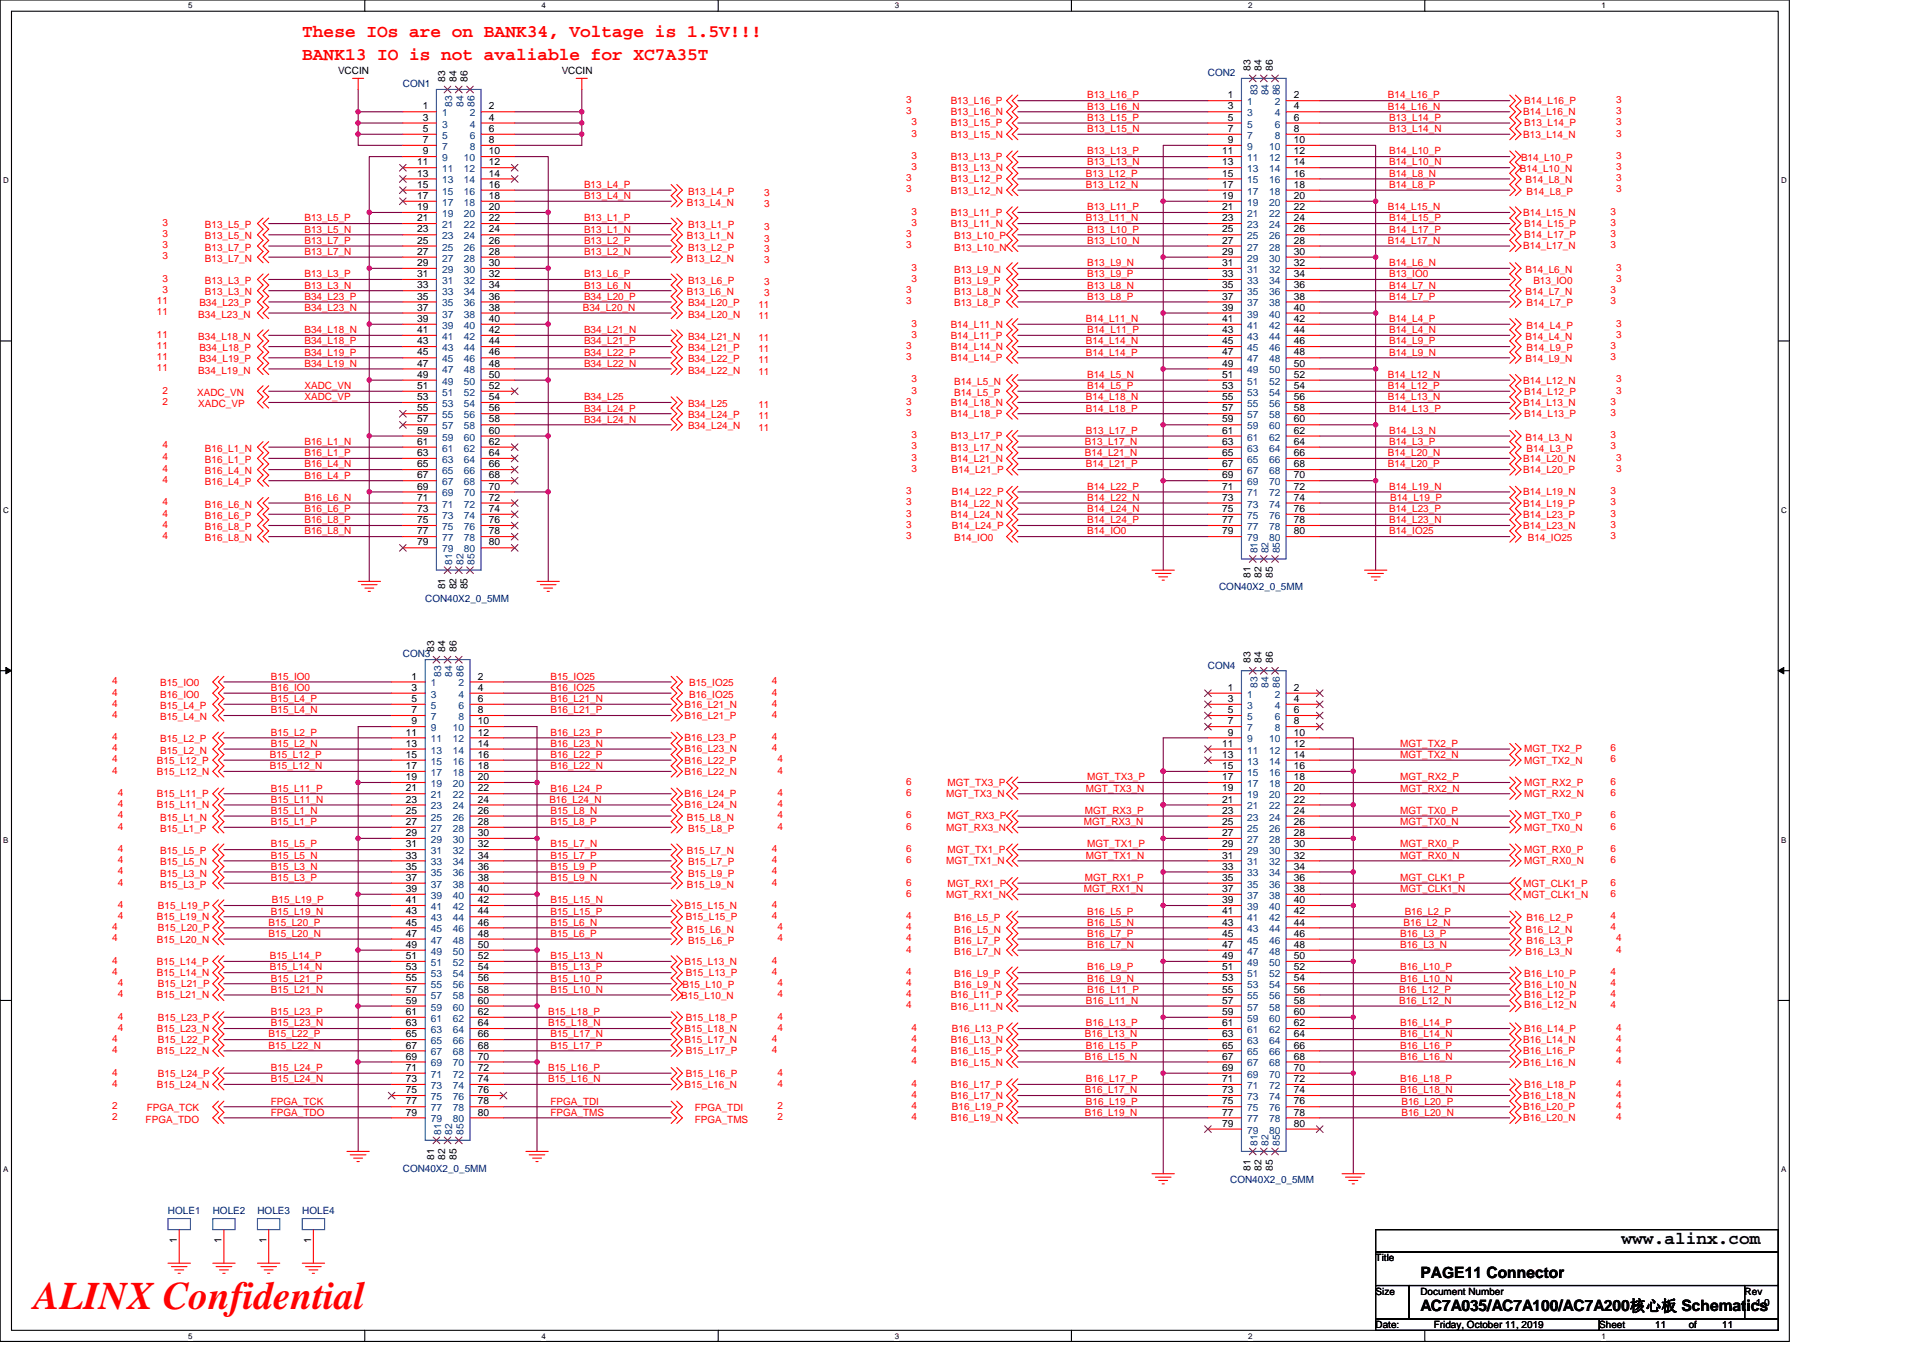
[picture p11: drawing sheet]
<svg xmlns="http://www.w3.org/2000/svg" width="297mm" height="210mm" viewBox="0 0 297 210" stroke-linecap="round" stroke-linejoin="round" font-family="sans-serif">
<defs><g id="words">
<text font-size="6" fill="#f00" x="5.2" y="202.3">ALINX Confidential</text>
<g font-size="2.8" fill="#f00">
<text x="46.7" y="5.8">These IOs are on BANK34, Voltage is 1.5V!!!</text>
<text x="46.7" y="9.2">BANK13 IO is not avaliable for XC7A35T</text>
</g>
<text font-size="2.8" x="250.5" y="192.3">www.alinx.com</text>
<g font-size="2.4">
<text x="219.4" y="197.4">PAGE11 Connector</text>
<text x="219.4" y="202.6">AC7A035/AC7A100/AC7A200核心板 Schematics</text>
</g>
<g font-size="1.5">
<text x="52.2" y="11.4">VCCIN</text>
<text x="86.8" y="11.4">VCCIN</text>
<text x="193.1" y="10.9" transform="rotate(-90 193.1 10.9)">83</text>
<text x="194.9" y="10.9" transform="rotate(-90 194.9 10.9)">84</text>
<text x="196.6" y="10.9" transform="rotate(-90 196.6 10.9)">86</text>
<text x="65.3" y="16.9">1</text>
<text x="68.8" y="12.6" transform="rotate(-90 68.8 12.6)">83</text>
<text x="70.5" y="12.6" transform="rotate(-90 70.5 12.6)">84</text>
<text x="72.2" y="12.6" transform="rotate(-90 72.2 12.6)">86</text>
<text x="75.5" y="16.9">2</text>
<text x="189.7" y="15.2">1</text>
<text x="189.7" y="16.9">3</text>
<text x="199.9" y="15.2">2</text>
<text x="199.9" y="16.9">4</text>
<text x="65.3" y="18.6">3</text>
<text x="65.3" y="20.4">5</text>
<text x="65.3" y="22.1">7</text>
<text x="65.3" y="23.8">9</text>
<text x="75.5" y="23.8">10</text>
<text x="75.5" y="18.6">4</text>
<text x="75.5" y="20.4">6</text>
<text x="75.5" y="22.1">8</text>
<text x="188.8" y="23.8">11</text>
<text x="189.7" y="18.6">5</text>
<text x="189.7" y="20.4">7</text>
<text x="189.7" y="22.1">9</text>
<text x="199.9" y="22.1">10</text>
<text x="199.9" y="23.8">12</text>
<text x="199.9" y="18.6">6</text>
<text x="199.9" y="20.4">8</text>
<text x="64.4" y="25.5">11</text>
<text x="64.4" y="27.3">13</text>
<text x="64.4" y="29">15</text>
<text x="75.5" y="25.5">12</text>
<text x="75.5" y="27.3">14</text>
<text x="75.5" y="29">16</text>
<text x="188.8" y="25.5">13</text>
<text x="188.8" y="27.3">15</text>
<text x="188.8" y="29">17</text>
<text x="199.9" y="25.5">14</text>
<text x="199.9" y="27.3">16</text>
<text x="199.9" y="29">18</text>
<text x="64.4" y="30.7">17</text>
<text x="64.4" y="32.5">19</text>
<text x="64.4" y="34.2">21</text>
<text x="64.4" y="35.9">23</text>
<text x="75.5" y="30.7">18</text>
<text x="75.5" y="32.5">20</text>
<text x="75.5" y="34.2">22</text>
<text x="75.5" y="35.9">24</text>
<text x="188.8" y="30.7">19</text>
<text x="188.8" y="32.5">21</text>
<text x="188.8" y="34.2">23</text>
<text x="188.8" y="35.9">25</text>
<text x="199.9" y="30.7">20</text>
<text x="199.9" y="32.5">22</text>
<text x="199.9" y="34.2">24</text>
<text x="199.9" y="35.9">26</text>
<text x="64.4" y="37.7">25</text>
<text x="64.4" y="39.4">27</text>
<text x="64.4" y="41.1">29</text>
<text x="75.5" y="37.7">26</text>
<text x="75.5" y="39.4">28</text>
<text x="75.5" y="41.1">30</text>
<text x="188.8" y="37.7">27</text>
<text x="188.8" y="39.4">29</text>
<text x="188.8" y="41.1">31</text>
<text x="199.9" y="37.7">28</text>
<text x="199.9" y="39.4">30</text>
<text x="199.9" y="41.1">32</text>
<text x="64.4" y="42.8">31</text>
<text x="64.4" y="44.6">33</text>
<text x="64.4" y="46.3">35</text>
<text x="75.5" y="42.8">32</text>
<text x="75.5" y="44.6">34</text>
<text x="75.5" y="46.3">36</text>
<text x="188.8" y="42.8">33</text>
<text x="188.8" y="44.6">35</text>
<text x="188.8" y="46.3">37</text>
<text x="199.9" y="42.8">34</text>
<text x="199.9" y="44.6">36</text>
<text x="199.9" y="46.3">38</text>
<text x="64.4" y="48">37</text>
<text x="64.4" y="49.7">39</text>
<text x="64.4" y="51.5">41</text>
<text x="64.4" y="53.2">43</text>
<text x="75.5" y="48">38</text>
<text x="75.5" y="49.7">40</text>
<text x="75.5" y="51.5">42</text>
<text x="75.5" y="53.2">44</text>
<text x="188.8" y="48">39</text>
<text x="188.8" y="49.7">41</text>
<text x="188.8" y="51.5">43</text>
<text x="188.8" y="53.2">45</text>
<text x="199.9" y="48">40</text>
<text x="199.9" y="49.7">42</text>
<text x="199.9" y="51.5">44</text>
<text x="199.9" y="53.2">46</text>
<text x="64.4" y="54.9">45</text>
<text x="64.4" y="56.6">47</text>
<text x="64.4" y="58.4">49</text>
<text x="75.5" y="54.9">46</text>
<text x="75.5" y="56.6">48</text>
<text x="75.5" y="58.4">50</text>
<text x="188.8" y="54.9">47</text>
<text x="188.8" y="56.6">49</text>
<text x="188.8" y="58.4">51</text>
<text x="199.9" y="54.9">48</text>
<text x="199.9" y="56.6">50</text>
<text x="199.9" y="58.4">52</text>
<text x="64.4" y="60.1">51</text>
<text x="64.4" y="61.8">53</text>
<text x="64.4" y="63.6">55</text>
<text x="64.4" y="65.3">57</text>
<text x="75.5" y="60.1">52</text>
<text x="75.5" y="61.8">54</text>
<text x="75.5" y="63.6">56</text>
<text x="75.5" y="65.3">58</text>
<text x="188.8" y="60.1">53</text>
<text x="188.8" y="61.8">55</text>
<text x="188.8" y="63.6">57</text>
<text x="188.8" y="65.3">59</text>
<text x="199.9" y="60.1">54</text>
<text x="199.9" y="61.8">56</text>
<text x="199.9" y="63.6">58</text>
<text x="199.9" y="65.3">60</text>
<text x="64.4" y="67">59</text>
<text x="64.4" y="68.7">61</text>
<text x="64.4" y="70.5">63</text>
<text x="75.5" y="67">60</text>
<text x="75.5" y="68.7">62</text>
<text x="75.5" y="70.5">64</text>
<text x="188.8" y="67">61</text>
<text x="188.8" y="68.7">63</text>
<text x="188.8" y="70.5">65</text>
<text x="199.9" y="67">62</text>
<text x="199.9" y="68.7">64</text>
<text x="199.9" y="70.5">66</text>
<text x="64.4" y="72.2">65</text>
<text x="64.4" y="73.9">67</text>
<text x="64.4" y="75.6">69</text>
<text x="64.4" y="77.4">71</text>
<text x="75.5" y="72.2">66</text>
<text x="75.5" y="73.9">68</text>
<text x="75.5" y="75.6">70</text>
<text x="75.5" y="77.4">72</text>
<text x="188.8" y="72.2">67</text>
<text x="188.8" y="73.9">69</text>
<text x="188.8" y="75.6">71</text>
<text x="188.8" y="77.4">73</text>
<text x="199.9" y="72.2">68</text>
<text x="199.9" y="73.9">70</text>
<text x="199.9" y="75.6">72</text>
<text x="199.9" y="77.4">74</text>
<text x="64.4" y="79.1">73</text>
<text x="64.4" y="80.8">75</text>
<text x="64.4" y="82.6">77</text>
<text x="75.5" y="79.1">74</text>
<text x="75.5" y="80.8">76</text>
<text x="75.5" y="82.6">78</text>
<text x="188.8" y="79.1">75</text>
<text x="188.8" y="80.8">77</text>
<text x="188.8" y="82.6">79</text>
<text x="199.9" y="79.1">76</text>
<text x="199.9" y="80.8">78</text>
<text x="199.9" y="82.6">80</text>
<text x="64.4" y="84.3">79</text>
<text x="75.5" y="84.3">80</text>
<text x="193.1" y="89.3" transform="rotate(-90 193.1 89.3)">81</text>
<text x="194.9" y="89.3" transform="rotate(-90 194.9 89.3)">82</text>
<text x="196.6" y="89.3" transform="rotate(-90 196.6 89.3)">85</text>
<text x="68.8" y="91.1" transform="rotate(-90 68.8 91.1)">81</text>
<text x="70.5" y="91.1" transform="rotate(-90 70.5 91.1)">82</text>
<text x="72.2" y="91.1" transform="rotate(-90 72.2 91.1)">85</text>
<text x="67.1" y="100.7" transform="rotate(-90 67.1 100.7)">83</text>
<text x="68.8" y="100.7" transform="rotate(-90 68.8 100.7)">84</text>
<text x="70.5" y="100.7" transform="rotate(-90 70.5 100.7)">86</text>
<text x="63.6" y="105">1</text>
<text x="63.6" y="106.7">3</text>
<text x="73.8" y="105">2</text>
<text x="73.8" y="106.7">4</text>
<text x="189.7" y="106.7">1</text>
<text x="193.1" y="102.4" transform="rotate(-90 193.1 102.4)">83</text>
<text x="194.9" y="102.4" transform="rotate(-90 194.9 102.4)">84</text>
<text x="196.6" y="102.4" transform="rotate(-90 196.6 102.4)">86</text>
<text x="199.9" y="106.7">2</text>
<text x="62.7" y="113.6">11</text>
<text x="63.6" y="108.5">5</text>
<text x="63.6" y="110.2">7</text>
<text x="63.6" y="111.9">9</text>
<text x="73.8" y="111.9">10</text>
<text x="73.8" y="113.6">12</text>
<text x="73.8" y="108.5">6</text>
<text x="73.8" y="110.2">8</text>
<text x="189.7" y="108.5">3</text>
<text x="189.7" y="110.2">5</text>
<text x="189.7" y="111.9">7</text>
<text x="189.7" y="113.6">9</text>
<text x="199.9" y="113.6">10</text>
<text x="199.9" y="108.5">4</text>
<text x="199.9" y="110.2">6</text>
<text x="199.9" y="111.9">8</text>
<text x="62.7" y="115.4">13</text>
<text x="62.7" y="117.1">15</text>
<text x="62.7" y="118.8">17</text>
<text x="73.8" y="115.4">14</text>
<text x="73.8" y="117.1">16</text>
<text x="73.8" y="118.8">18</text>
<text x="188.8" y="115.4">11</text>
<text x="188.8" y="117.1">13</text>
<text x="188.8" y="118.8">15</text>
<text x="199.9" y="115.4">12</text>
<text x="199.9" y="117.1">14</text>
<text x="199.9" y="118.8">16</text>
<text x="62.7" y="120.5">19</text>
<text x="62.7" y="122.3">21</text>
<text x="62.7" y="124">23</text>
<text x="62.7" y="125.7">25</text>
<text x="73.8" y="120.5">20</text>
<text x="73.8" y="122.3">22</text>
<text x="73.8" y="124">24</text>
<text x="73.8" y="125.7">26</text>
<text x="188.8" y="120.5">17</text>
<text x="188.8" y="122.3">19</text>
<text x="188.8" y="124">21</text>
<text x="188.8" y="125.7">23</text>
<text x="199.9" y="120.5">18</text>
<text x="199.9" y="122.3">20</text>
<text x="199.9" y="124">22</text>
<text x="199.9" y="125.7">24</text>
<text x="62.7" y="127.5">27</text>
<text x="62.7" y="129.2">29</text>
<text x="62.7" y="130.9">31</text>
<text x="73.8" y="127.5">28</text>
<text x="73.8" y="129.2">30</text>
<text x="73.8" y="130.9">32</text>
<text x="188.8" y="127.5">25</text>
<text x="188.8" y="129.2">27</text>
<text x="188.8" y="130.9">29</text>
<text x="199.9" y="127.5">26</text>
<text x="199.9" y="129.2">28</text>
<text x="199.9" y="130.9">30</text>
<text x="62.7" y="132.7">33</text>
<text x="62.7" y="134.4">35</text>
<text x="62.7" y="136.1">37</text>
<text x="62.7" y="137.8">39</text>
<text x="73.8" y="132.7">34</text>
<text x="73.8" y="134.4">36</text>
<text x="73.8" y="136.1">38</text>
<text x="73.8" y="137.8">40</text>
<text x="188.8" y="132.7">31</text>
<text x="188.8" y="134.4">33</text>
<text x="188.8" y="136.1">35</text>
<text x="188.8" y="137.8">37</text>
<text x="199.9" y="132.7">32</text>
<text x="199.9" y="134.4">34</text>
<text x="199.9" y="136.1">36</text>
<text x="199.9" y="137.8">38</text>
<text x="62.7" y="139.6">41</text>
<text x="62.7" y="141.3">43</text>
<text x="62.7" y="143">45</text>
<text x="73.8" y="139.6">42</text>
<text x="73.8" y="141.3">44</text>
<text x="73.8" y="143">46</text>
<text x="188.8" y="139.6">39</text>
<text x="188.8" y="141.3">41</text>
<text x="188.8" y="143">43</text>
<text x="199.9" y="139.6">40</text>
<text x="199.9" y="141.3">42</text>
<text x="199.9" y="143">44</text>
<text x="62.7" y="144.7">47</text>
<text x="62.7" y="146.5">49</text>
<text x="62.7" y="148.2">51</text>
<text x="62.7" y="149.9">53</text>
<text x="73.8" y="144.7">48</text>
<text x="73.8" y="146.5">50</text>
<text x="73.8" y="148.2">52</text>
<text x="73.8" y="149.9">54</text>
<text x="188.8" y="144.7">45</text>
<text x="188.8" y="146.5">47</text>
<text x="188.8" y="148.2">49</text>
<text x="188.8" y="149.9">51</text>
<text x="199.9" y="144.7">46</text>
<text x="199.9" y="146.5">48</text>
<text x="199.9" y="148.2">50</text>
<text x="199.9" y="149.9">52</text>
<text x="62.7" y="151.6">55</text>
<text x="62.7" y="153.4">57</text>
<text x="62.7" y="155.1">59</text>
<text x="73.8" y="151.6">56</text>
<text x="73.8" y="153.4">58</text>
<text x="73.8" y="155.1">60</text>
<text x="188.8" y="151.6">53</text>
<text x="188.8" y="153.4">55</text>
<text x="188.8" y="155.1">57</text>
<text x="199.9" y="151.6">54</text>
<text x="199.9" y="153.4">56</text>
<text x="199.9" y="155.1">58</text>
<text x="62.7" y="156.8">61</text>
<text x="62.7" y="158.6">63</text>
<text x="62.7" y="160.3">65</text>
<text x="73.8" y="156.8">62</text>
<text x="73.8" y="158.6">64</text>
<text x="73.8" y="160.3">66</text>
<text x="188.8" y="156.8">59</text>
<text x="188.8" y="158.6">61</text>
<text x="188.8" y="160.3">63</text>
<text x="199.9" y="156.8">60</text>
<text x="199.9" y="158.6">62</text>
<text x="199.9" y="160.3">64</text>
<text x="62.7" y="162">67</text>
<text x="62.7" y="163.7">69</text>
<text x="62.7" y="165.5">71</text>
<text x="62.7" y="167.2">73</text>
<text x="73.8" y="162">68</text>
<text x="73.8" y="163.7">70</text>
<text x="73.8" y="165.5">72</text>
<text x="73.8" y="167.2">74</text>
<text x="188.8" y="162">65</text>
<text x="188.8" y="163.7">67</text>
<text x="188.8" y="165.5">69</text>
<text x="188.8" y="167.2">71</text>
<text x="199.9" y="162">66</text>
<text x="199.9" y="163.7">68</text>
<text x="199.9" y="165.5">70</text>
<text x="199.9" y="167.2">72</text>
<text x="62.7" y="168.9">75</text>
<text x="62.7" y="170.6">77</text>
<text x="62.7" y="172.4">79</text>
<text x="73.8" y="168.9">76</text>
<text x="73.8" y="170.6">78</text>
<text x="73.8" y="172.4">80</text>
<text x="188.8" y="168.9">73</text>
<text x="188.8" y="170.6">75</text>
<text x="188.8" y="172.4">77</text>
<text x="199.9" y="168.9">74</text>
<text x="199.9" y="170.6">76</text>
<text x="199.9" y="172.4">78</text>
<text x="67.1" y="179.2" transform="rotate(-90 67.1 179.2)">81</text>
<text x="68.8" y="179.2" transform="rotate(-90 68.8 179.2)">82</text>
<text x="70.5" y="179.2" transform="rotate(-90 70.5 179.2)">85</text>
<text x="188.8" y="174.1">79</text>
<text x="199.9" y="174.1">80</text>
<text x="193.1" y="180.9" transform="rotate(-90 193.1 180.9)">81</text>
<text x="194.9" y="180.9" transform="rotate(-90 194.9 180.9)">82</text>
<text x="196.6" y="180.9" transform="rotate(-90 196.6 180.9)">85</text>
<text x="27.3" y="192.1" transform="rotate(-90 27.3 192.1)">1</text>
<text x="34.2" y="192.1" transform="rotate(-90 34.2 192.1)">1</text>
<text x="41.1" y="192.1" transform="rotate(-90 41.1 192.1)">1</text>
<text x="48" y="192.1" transform="rotate(-90 48 192.1)">1</text>
<text x="212.5" y="194.9">Title</text>
<text x="212.5" y="200">Size</text>
<text x="219.4" y="200">Document Number</text>
<text x="269.5" y="200">Rev</text>
<text x="271.2" y="201.8">1.0</text>
<text x="212.5" y="205.2">Date:</text>
<text x="221.5" y="205.2">Friday, October 11, 2019</text>
<text x="247" y="205.2">Sheet</text>
<text x="255.7" y="205.2">11</text>
<text x="260.9" y="205.2">of</text>
<text x="266" y="205.2">11</text>
</g>
<g font-size="1.5" fill="#000080">
<text x="186.6" y="11.8">CON2</text>
<text x="62.2" y="13.5">CON1</text>
<text x="65.7" y="92.9">CON40X2_0_5MM</text>
<text x="188.3" y="91.2">CON40X2_0_5MM</text>
<text x="62.2" y="101.6">CON3</text>
<text x="186.6" y="103.3">CON4</text>
<text x="62.2" y="181">CON40X2_0_5MM</text>
<text x="190" y="182.8">CON40X2_0_5MM</text>
<text x="25.9" y="187.6">HOLE1</text>
<text x="32.9" y="187.6">HOLE2</text>
<text x="39.8" y="187.6">HOLE3</text>
<text x="46.7" y="187.6">HOLE4</text>
</g>
<g font-size="1.5" fill="#004080">
<text x="68.3" y="18">1</text>
<text x="69.8" y="16.5" transform="rotate(-90 69.8 16.5)">83</text>
<text x="71.6" y="16.5" transform="rotate(-90 71.6 16.5)">84</text>
<text x="72.6" y="18">2</text>
<text x="73.3" y="16.5" transform="rotate(-90 73.3 16.5)">86</text>
<text x="192.6" y="16.3">1</text>
<text x="192.6" y="18">3</text>
<text x="194.2" y="14.8" transform="rotate(-90 194.2 14.8)">83</text>
<text x="195.9" y="14.8" transform="rotate(-90 195.9 14.8)">84</text>
<text x="196.9" y="16.3">2</text>
<text x="196.9" y="18">4</text>
<text x="197.7" y="14.8" transform="rotate(-90 197.7 14.8)">86</text>
<text x="68.3" y="19.7">3</text>
<text x="68.3" y="21.4">5</text>
<text x="68.3" y="23.2">7</text>
<text x="72.6" y="19.7">4</text>
<text x="72.6" y="21.4">6</text>
<text x="72.6" y="23.2">8</text>
<text x="192.6" y="19.7">5</text>
<text x="192.6" y="21.4">7</text>
<text x="192.6" y="23.2">9</text>
<text x="196" y="23.2">10</text>
<text x="196.9" y="19.7">6</text>
<text x="196.9" y="21.4">8</text>
<text x="68.3" y="24.9">9</text>
<text x="68.3" y="26.6">11</text>
<text x="68.3" y="28.3">13</text>
<text x="71.7" y="24.9">10</text>
<text x="71.7" y="26.6">12</text>
<text x="71.7" y="28.3">14</text>
<text x="192.6" y="24.9">11</text>
<text x="192.6" y="26.6">13</text>
<text x="192.6" y="28.3">15</text>
<text x="196" y="24.9">12</text>
<text x="196" y="26.6">14</text>
<text x="196" y="28.3">16</text>
<text x="68.3" y="30.1">15</text>
<text x="68.3" y="31.8">17</text>
<text x="68.3" y="33.5">19</text>
<text x="68.3" y="35.2">21</text>
<text x="71.7" y="30.1">16</text>
<text x="71.7" y="31.8">18</text>
<text x="71.7" y="33.5">20</text>
<text x="71.7" y="35.2">22</text>
<text x="192.6" y="30.1">17</text>
<text x="192.6" y="31.8">19</text>
<text x="192.6" y="33.5">21</text>
<text x="192.6" y="35.2">23</text>
<text x="196" y="30.1">18</text>
<text x="196" y="31.8">20</text>
<text x="196" y="33.5">22</text>
<text x="196" y="35.2">24</text>
<text x="68.3" y="37">23</text>
<text x="68.3" y="38.7">25</text>
<text x="68.3" y="40.4">27</text>
<text x="71.7" y="37">24</text>
<text x="71.7" y="38.7">26</text>
<text x="71.7" y="40.4">28</text>
<text x="192.6" y="37">25</text>
<text x="192.6" y="38.7">27</text>
<text x="192.6" y="40.4">29</text>
<text x="196" y="37">26</text>
<text x="196" y="38.7">28</text>
<text x="196" y="40.4">30</text>
<text x="68.3" y="42.2">29</text>
<text x="68.3" y="43.9">31</text>
<text x="68.3" y="45.6">33</text>
<text x="68.3" y="47.3">35</text>
<text x="71.7" y="42.2">30</text>
<text x="71.7" y="43.9">32</text>
<text x="71.7" y="45.6">34</text>
<text x="71.7" y="47.3">36</text>
<text x="192.6" y="42.2">31</text>
<text x="192.6" y="43.9">33</text>
<text x="192.6" y="45.6">35</text>
<text x="192.6" y="47.3">37</text>
<text x="196" y="42.2">32</text>
<text x="196" y="43.9">34</text>
<text x="196" y="45.6">36</text>
<text x="196" y="47.3">38</text>
<text x="68.3" y="49.1">37</text>
<text x="68.3" y="50.8">39</text>
<text x="68.3" y="52.5">41</text>
<text x="71.7" y="49.1">38</text>
<text x="71.7" y="50.8">40</text>
<text x="71.7" y="52.5">42</text>
<text x="192.6" y="49.1">39</text>
<text x="192.6" y="50.8">41</text>
<text x="192.6" y="52.5">43</text>
<text x="196" y="49.1">40</text>
<text x="196" y="50.8">42</text>
<text x="196" y="52.5">44</text>
<text x="68.3" y="54.3">43</text>
<text x="68.3" y="56">45</text>
<text x="68.3" y="57.7">47</text>
<text x="68.3" y="59.4">49</text>
<text x="71.7" y="54.3">44</text>
<text x="71.7" y="56">46</text>
<text x="71.7" y="57.7">48</text>
<text x="71.7" y="59.4">50</text>
<text x="192.6" y="54.3">45</text>
<text x="192.6" y="56">47</text>
<text x="192.6" y="57.7">49</text>
<text x="192.6" y="59.4">51</text>
<text x="196" y="54.3">46</text>
<text x="196" y="56">48</text>
<text x="196" y="57.7">50</text>
<text x="196" y="59.4">52</text>
<text x="68.3" y="61.2">51</text>
<text x="68.3" y="62.9">53</text>
<text x="68.3" y="64.6">55</text>
<text x="71.7" y="61.2">52</text>
<text x="71.7" y="62.9">54</text>
<text x="71.7" y="64.6">56</text>
<text x="192.6" y="61.2">53</text>
<text x="192.6" y="62.9">55</text>
<text x="192.6" y="64.6">57</text>
<text x="196" y="61.2">54</text>
<text x="196" y="62.9">56</text>
<text x="196" y="64.6">58</text>
<text x="68.3" y="66.3">57</text>
<text x="68.3" y="68.1">59</text>
<text x="68.3" y="69.8">61</text>
<text x="68.3" y="71.5">63</text>
<text x="71.7" y="66.3">58</text>
<text x="71.7" y="68.1">60</text>
<text x="71.7" y="69.8">62</text>
<text x="71.7" y="71.5">64</text>
<text x="192.6" y="66.3">59</text>
<text x="192.6" y="68.1">61</text>
<text x="192.6" y="69.8">63</text>
<text x="192.6" y="71.5">65</text>
<text x="196" y="66.3">60</text>
<text x="196" y="68.1">62</text>
<text x="196" y="69.8">64</text>
<text x="196" y="71.5">66</text>
<text x="68.3" y="73.3">65</text>
<text x="68.3" y="75">67</text>
<text x="68.3" y="76.7">69</text>
<text x="71.7" y="73.3">66</text>
<text x="71.7" y="75">68</text>
<text x="71.7" y="76.7">70</text>
<text x="192.6" y="73.3">67</text>
<text x="192.6" y="75">69</text>
<text x="192.6" y="76.7">71</text>
<text x="196" y="73.3">68</text>
<text x="196" y="75">70</text>
<text x="196" y="76.7">72</text>
<text x="68.3" y="78.4">71</text>
<text x="68.3" y="80.2">73</text>
<text x="68.3" y="81.9">75</text>
<text x="68.3" y="83.6">77</text>
<text x="71.7" y="78.4">72</text>
<text x="71.7" y="80.2">74</text>
<text x="71.7" y="81.9">76</text>
<text x="71.7" y="83.6">78</text>
<text x="192.6" y="78.4">73</text>
<text x="192.6" y="80.2">75</text>
<text x="192.6" y="81.9">77</text>
<text x="192.6" y="83.6">79</text>
<text x="196" y="78.4">74</text>
<text x="196" y="80.2">76</text>
<text x="196" y="81.9">78</text>
<text x="196" y="83.6">80</text>
<text x="68.3" y="85.3">79</text>
<text x="69.8" y="87.2" transform="rotate(-90 69.8 87.2)">81</text>
<text x="71.6" y="87.2" transform="rotate(-90 71.6 87.2)">82</text>
<text x="71.7" y="85.3">80</text>
<text x="73.3" y="87.2" transform="rotate(-90 73.3 87.2)">85</text>
<text x="194.2" y="85.5" transform="rotate(-90 194.2 85.5)">81</text>
<text x="195.9" y="85.5" transform="rotate(-90 195.9 85.5)">82</text>
<text x="197.7" y="85.5" transform="rotate(-90 197.7 85.5)">85</text>
<text x="66.5" y="106.1">1</text>
<text x="66.5" y="107.8">3</text>
<text x="68.1" y="104.6" transform="rotate(-90 68.1 104.6)">83</text>
<text x="69.8" y="104.6" transform="rotate(-90 69.8 104.6)">84</text>
<text x="70.8" y="106.1">2</text>
<text x="70.8" y="107.8">4</text>
<text x="71.6" y="104.6" transform="rotate(-90 71.6 104.6)">86</text>
<text x="192.6" y="107.8">1</text>
<text x="194.2" y="106.3" transform="rotate(-90 194.2 106.3)">83</text>
<text x="195.9" y="106.3" transform="rotate(-90 195.9 106.3)">84</text>
<text x="196.9" y="107.8">2</text>
<text x="197.7" y="106.3" transform="rotate(-90 197.7 106.3)">86</text>
<text x="66.5" y="109.5">5</text>
<text x="66.5" y="111.3">7</text>
<text x="66.5" y="113">9</text>
<text x="70" y="113">10</text>
<text x="70.8" y="109.5">6</text>
<text x="70.8" y="111.3">8</text>
<text x="192.6" y="109.5">3</text>
<text x="192.6" y="111.3">5</text>
<text x="192.6" y="113">7</text>
<text x="196.9" y="109.5">4</text>
<text x="196.9" y="111.3">6</text>
<text x="196.9" y="113">8</text>
<text x="66.5" y="114.7">11</text>
<text x="66.5" y="116.4">13</text>
<text x="66.5" y="118.2">15</text>
<text x="66.5" y="119.9">17</text>
<text x="70" y="114.7">12</text>
<text x="70" y="116.4">14</text>
<text x="70" y="118.2">16</text>
<text x="70" y="119.9">18</text>
<text x="192.6" y="114.7">9</text>
<text x="192.6" y="116.4">11</text>
<text x="192.6" y="118.2">13</text>
<text x="192.6" y="119.9">15</text>
<text x="196" y="114.7">10</text>
<text x="196" y="116.4">12</text>
<text x="196" y="118.2">14</text>
<text x="196" y="119.9">16</text>
<text x="66.5" y="121.6">19</text>
<text x="66.5" y="123.3">21</text>
<text x="66.5" y="125.1">23</text>
<text x="70" y="121.6">20</text>
<text x="70" y="123.3">22</text>
<text x="70" y="125.1">24</text>
<text x="192.6" y="121.6">17</text>
<text x="192.6" y="123.3">19</text>
<text x="192.6" y="125.1">21</text>
<text x="196" y="121.6">18</text>
<text x="196" y="123.3">20</text>
<text x="196" y="125.1">22</text>
<text x="66.5" y="126.8">25</text>
<text x="66.5" y="128.5">27</text>
<text x="66.5" y="130.2">29</text>
<text x="66.5" y="132">31</text>
<text x="70" y="126.8">26</text>
<text x="70" y="128.5">28</text>
<text x="70" y="130.2">30</text>
<text x="70" y="132">32</text>
<text x="192.6" y="126.8">23</text>
<text x="192.6" y="128.5">25</text>
<text x="192.6" y="130.2">27</text>
<text x="192.6" y="132">29</text>
<text x="196" y="126.8">24</text>
<text x="196" y="128.5">26</text>
<text x="196" y="130.2">28</text>
<text x="196" y="132">30</text>
<text x="66.5" y="133.7">33</text>
<text x="66.5" y="135.4">35</text>
<text x="66.5" y="137.2">37</text>
<text x="70" y="133.7">34</text>
<text x="70" y="135.4">36</text>
<text x="70" y="137.2">38</text>
<text x="192.6" y="133.7">31</text>
<text x="192.6" y="135.4">33</text>
<text x="192.6" y="137.2">35</text>
<text x="196" y="133.7">32</text>
<text x="196" y="135.4">34</text>
<text x="196" y="137.2">36</text>
<text x="66.5" y="138.9">39</text>
<text x="66.5" y="140.6">41</text>
<text x="66.5" y="142.3">43</text>
<text x="70" y="138.9">40</text>
<text x="70" y="140.6">42</text>
<text x="70" y="142.3">44</text>
<text x="192.6" y="138.9">37</text>
<text x="192.6" y="140.6">39</text>
<text x="192.6" y="142.3">41</text>
<text x="196" y="138.9">38</text>
<text x="196" y="140.6">40</text>
<text x="196" y="142.3">42</text>
<text x="66.5" y="144.1">45</text>
<text x="66.5" y="145.8">47</text>
<text x="66.5" y="147.5">49</text>
<text x="66.5" y="149.2">51</text>
<text x="70" y="144.1">46</text>
<text x="70" y="145.8">48</text>
<text x="70" y="147.5">50</text>
<text x="70" y="149.2">52</text>
<text x="192.6" y="144.1">43</text>
<text x="192.6" y="145.8">45</text>
<text x="192.6" y="147.5">47</text>
<text x="192.6" y="149.2">49</text>
<text x="196" y="144.1">44</text>
<text x="196" y="145.8">46</text>
<text x="196" y="147.5">48</text>
<text x="196" y="149.2">50</text>
<text x="66.5" y="151">53</text>
<text x="66.5" y="152.7">55</text>
<text x="66.5" y="154.4">57</text>
<text x="70" y="151">54</text>
<text x="70" y="152.7">56</text>
<text x="70" y="154.4">58</text>
<text x="192.6" y="151">51</text>
<text x="192.6" y="152.7">53</text>
<text x="192.6" y="154.4">55</text>
<text x="196" y="151">52</text>
<text x="196" y="152.7">54</text>
<text x="196" y="154.4">56</text>
<text x="66.5" y="156.1">59</text>
<text x="66.5" y="157.9">61</text>
<text x="66.5" y="159.6">63</text>
<text x="66.5" y="161.3">65</text>
<text x="70" y="156.1">60</text>
<text x="70" y="157.9">62</text>
<text x="70" y="159.6">64</text>
<text x="70" y="161.3">66</text>
<text x="192.6" y="156.1">57</text>
<text x="192.6" y="157.9">59</text>
<text x="192.6" y="159.6">61</text>
<text x="192.6" y="161.3">63</text>
<text x="196" y="156.1">58</text>
<text x="196" y="157.9">60</text>
<text x="196" y="159.6">62</text>
<text x="196" y="161.3">64</text>
<text x="66.5" y="163.1">67</text>
<text x="66.5" y="164.8">69</text>
<text x="66.5" y="166.5">71</text>
<text x="70" y="163.1">68</text>
<text x="70" y="164.8">70</text>
<text x="70" y="166.5">72</text>
<text x="192.6" y="163.1">65</text>
<text x="192.6" y="164.8">67</text>
<text x="192.6" y="166.5">69</text>
<text x="196" y="163.1">66</text>
<text x="196" y="164.8">68</text>
<text x="196" y="166.5">70</text>
<text x="66.5" y="168.3">73</text>
<text x="66.5" y="170">75</text>
<text x="66.5" y="171.7">77</text>
<text x="66.5" y="173.4">79</text>
<text x="70" y="168.3">74</text>
<text x="70" y="170">76</text>
<text x="70" y="171.7">78</text>
<text x="70" y="173.4">80</text>
<text x="192.6" y="168.3">71</text>
<text x="192.6" y="170">73</text>
<text x="192.6" y="171.7">75</text>
<text x="192.6" y="173.4">77</text>
<text x="196" y="168.3">72</text>
<text x="196" y="170">74</text>
<text x="196" y="171.7">76</text>
<text x="196" y="173.4">78</text>
<text x="68.1" y="175.3" transform="rotate(-90 68.1 175.3)">81</text>
<text x="69.8" y="175.3" transform="rotate(-90 69.8 175.3)">82</text>
<text x="71.6" y="175.3" transform="rotate(-90 71.6 175.3)">85</text>
<text x="192.6" y="175.2">79</text>
<text x="194.2" y="177" transform="rotate(-90 194.2 177)">81</text>
<text x="195.9" y="177" transform="rotate(-90 195.9 177)">82</text>
<text x="196" y="175.2">80</text>
<text x="197.7" y="177" transform="rotate(-90 197.7 177)">85</text>
</g>
<g font-size="1.5" fill="#f00">
<text x="140" y="15.9">3</text>
<text x="140" y="17.6">3</text>
<text x="146.9" y="16.1">B13_L16_P</text>
<text x="146.9" y="17.8">B13_L16_N</text>
<text x="167.9" y="15.2">B13_L16_P</text>
<text x="167.9" y="16.9">B13_L16_N</text>
<text x="214.4" y="16.9">B14_L16_N</text>
<text x="214.4" y="15.2">B14_L16_P</text>
<text x="235.3" y="17.8">B14_L16_N</text>
<text x="235.5" y="16.1">B14_L16_P</text>
<text x="249.6" y="15.9">3</text>
<text x="249.6" y="17.6">3</text>
<text x="140.8" y="19.4">3</text>
<text x="140.8" y="21.1">3</text>
<text x="146.9" y="19.5">B13_L15_P</text>
<text x="146.9" y="21.3">B13_L15_N</text>
<text x="167.9" y="23.9">B13_L13_P</text>
<text x="167.9" y="20.4">B13_L15_N</text>
<text x="167.9" y="18.7">B13_L15_P</text>
<text x="214.6" y="23.9">B14_L10_P</text>
<text x="214.6" y="20.4">B13_L14_N</text>
<text x="214.6" y="18.7">B13_L14_P</text>
<text x="235.3" y="21.3">B13_L14_N</text>
<text x="235.5" y="19.5">B13_L14_P</text>
<text x="249.6" y="19.4">3</text>
<text x="249.6" y="21.1">3</text>
<text x="90.2" y="29">B13_L4_P</text>
<text x="140" y="28">3</text>
<text x="140" y="29.7">3</text>
<text x="140.8" y="24.6">3</text>
<text x="140.8" y="26.3">3</text>
<text x="146.9" y="24.7">B13_L13_P</text>
<text x="146.9" y="26.5">B13_L13_N</text>
<text x="146.9" y="28.2">B13_L12_P</text>
<text x="146.9" y="29.9">B13_L12_N</text>
<text x="167.7" y="27.3">B13_L12_P</text>
<text x="167.7" y="29">B13_L12_N</text>
<text x="167.9" y="25.6">B13_L13_N</text>
<text x="214.6" y="25.6">B14_L10_N</text>
<text x="214.6" y="29">B14_L8_P</text>
<text x="214.6" y="27.3">B14_L8_N</text>
<text x="234.8" y="26.6">B14_L10_N</text>
<text x="234.9" y="24.9">B14_L10_P</text>
<text x="235.6" y="28.3">B14_L8_N</text>
<text x="249.6" y="28">3</text>
<text x="249.6" y="26.3">3</text>
<text x="249.6" y="29.7">3</text>
<text x="249.6" y="24.6">3</text>
<text x="25.1" y="34.9">3</text>
<text x="31.7" y="35.3">B13_L5_P</text>
<text x="47" y="35.9">B13_L5_N</text>
<text x="47" y="34.2">B13_L5_P</text>
<text x="90.2" y="30.8">B13_L4_N</text>
<text x="90.2" y="34.2">B13_L1_P</text>
<text x="90.2" y="35.9">B13_L1_N</text>
<text x="106.1" y="31.8">B13_L4_N</text>
<text x="106.3" y="30.1">B13_L4_P</text>
<text x="106.3" y="35.3">B13_L1_P</text>
<text x="118" y="30.2">3</text>
<text x="118" y="35.6">3</text>
<text x="118" y="32">3</text>
<text x="140.8" y="33.2">3</text>
<text x="140.8" y="34.9">3</text>
<text x="146.9" y="33.4">B13_L11_P</text>
<text x="146.9" y="35.1">B13_L11_N</text>
<text x="167.7" y="34.2">B13_L11_N</text>
<text x="167.9" y="32.5">B13_L11_P</text>
<text x="167.9" y="35.9">B13_L10_P</text>
<text x="214.4" y="32.5">B14_L15_N</text>
<text x="214.6" y="35.9">B14_L17_P</text>
<text x="214.6" y="34.2">B14_L15_P</text>
<text x="235.3" y="33.4">B14_L15_N</text>
<text x="235.5" y="35.1">B14_L15_P</text>
<text x="235.8" y="30.1">B14_L8_P</text>
<text x="248.8" y="34.9">3</text>
<text x="248.8" y="33.2">3</text>
<text x="25.1" y="36.6">3</text>
<text x="25.1" y="38.4">3</text>
<text x="25.1" y="40.1">3</text>
<text x="31.7" y="37">B13_L5_N</text>
<text x="31.7" y="38.7">B13_L7_P</text>
<text x="31.7" y="40.4">B13_L7_N</text>
<text x="47" y="39.4">B13_L7_N</text>
<text x="47" y="37.7">B13_L7_P</text>
<text x="90.2" y="37.7">B13_L2_P</text>
<text x="90.2" y="39.4">B13_L2_N</text>
<text x="106.1" y="37">B13_L1_N</text>
<text x="106.1" y="40.4">B13_L2_N</text>
<text x="106.3" y="38.7">B13_L2_P</text>
<text x="118" y="38.9">3</text>
<text x="118" y="37.3">3</text>
<text x="118" y="40.6">3</text>
<text x="140" y="36.6">3</text>
<text x="140" y="38.4">3</text>
<text x="140.8" y="41.8">3</text>
<text x="147.4" y="37">B13_L10_P</text>
<text x="147.4" y="38.7">B13_L10_N</text>
<text x="167.9" y="37.7">B13_L10_N</text>
<text x="167.9" y="41.1">B13_L9_N</text>
<text x="214.4" y="37.7">B14_L17_N</text>
<text x="214.6" y="41.1">B14_L6_N</text>
<text x="235.3" y="38.5">B14_L17_N</text>
<text x="235.5" y="36.8">B14_L17_P</text>
<text x="248.8" y="36.6">3</text>
<text x="248.8" y="38.4">3</text>
<text x="249.6" y="41.8">3</text>
<text x="24.2" y="47">11</text>
<text x="25.1" y="43.5">3</text>
<text x="25.1" y="45.3">3</text>
<text x="30.8" y="47.3">B34_L23_P</text>
<text x="31.7" y="43.9">B13_L3_P</text>
<text x="31.7" y="45.6">B13_L3_N</text>
<text x="47" y="42.8">B13_L3_P</text>
<text x="47" y="44.6">B13_L3_N</text>
<text x="47" y="46.3">B34_L23_P</text>
<text x="90.2" y="46.3">B34_L20_P</text>
<text x="90.2" y="44.6">B13_L6_N</text>
<text x="90.2" y="42.8">B13_L6_P</text>
<text x="106.1" y="45.6">B13_L6_N</text>
<text x="106.3" y="47.3">B34_L20_P</text>
<text x="106.3" y="43.9">B13_L6_P</text>
<text x="117.2" y="47.5">11</text>
<text x="118" y="44.1">3</text>
<text x="118" y="45.8">3</text>
<text x="140" y="47">3</text>
<text x="140" y="45.3">3</text>
<text x="140.8" y="43.5">3</text>
<text x="147.4" y="47.3">B13_L8_P</text>
<text x="147.4" y="43.9">B13_L9_P</text>
<text x="147.4" y="42.2">B13_L9_N</text>
<text x="147.4" y="45.6">B13_L8_N</text>
<text x="167.9" y="46.3">B13_L8_P</text>
<text x="167.9" y="42.8">B13_L9_P</text>
<text x="167.9" y="44.6">B13_L8_N</text>
<text x="214.6" y="46.3">B14_L7_P</text>
<text x="214.6" y="44.6">B14_L7_N</text>
<text x="214.6" y="42.8">B13_IO0</text>
<text x="235.6" y="45.6">B14_L7_N</text>
<text x="235.6" y="42.2">B14_L6_N</text>
<text x="235.8" y="47.3">B14_L7_P</text>
<text x="236.9" y="43.9">B13_IO0</text>
<text x="248.8" y="47">3</text>
<text x="248.8" y="45.3">3</text>
<text x="249.6" y="43.5">3</text>
<text x="24.2" y="48.7">11</text>
<text x="24.2" y="52.2">11</text>
<text x="24.2" y="53.9">11</text>
<text x="30.6" y="49.1">B34_L23_N</text>
<text x="30.6" y="52.5">B34_L18_N</text>
<text x="47" y="48">B34_L23_N</text>
<text x="47" y="53.2">B34_L18_P</text>
<text x="47" y="51.5">B34_L18_N</text>
<text x="90" y="48">B34_L20_N</text>
<text x="90.2" y="53.2">B34_L21_P</text>
<text x="90.2" y="51.5">B34_L21_N</text>
<text x="106.3" y="49.1">B34_L20_N</text>
<text x="106.3" y="52.5">B34_L21_N</text>
<text x="117.2" y="49.3">11</text>
<text x="117.2" y="52.7">11</text>
<text x="140" y="53.9">3</text>
<text x="140.8" y="50.5">3</text>
<text x="140.8" y="52.2">3</text>
<text x="146.9" y="50.6">B14_L11_N</text>
<text x="146.9" y="52.4">B14_L11_P</text>
<text x="167.7" y="53.2">B14_L14_N</text>
<text x="167.7" y="49.8">B14_L11_N</text>
<text x="167.9" y="51.5">B14_L11_P</text>
<text x="214.6" y="53.2">B14_L9_P</text>
<text x="214.6" y="49.8">B14_L4_P</text>
<text x="214.6" y="51.5">B14_L4_N</text>
<text x="235.6" y="52.5">B14_L4_N</text>
<text x="235.8" y="50.8">B14_L4_P</text>
<text x="248.8" y="53.9">3</text>
<text x="249.6" y="52.2">3</text>
<text x="249.6" y="50.5">3</text>
<text x="24.2" y="57.4">11</text>
<text x="24.2" y="55.6">11</text>
<text x="30.6" y="57.7">B34_L19_N</text>
<text x="30.8" y="56">B34_L19_P</text>
<text x="30.8" y="54.3">B34_L18_P</text>
<text x="47" y="54.9">B34_L19_P</text>
<text x="47" y="56.7">B34_L19_N</text>
<text x="90.2" y="54.9">B34_L22_P</text>
<text x="90.2" y="56.7">B34_L22_N</text>
<text x="106.3" y="56">B34_L22_P</text>
<text x="106.3" y="57.7">B34_L22_N</text>
<text x="106.3" y="54.3">B34_L21_P</text>
<text x="117.2" y="56.2">11</text>
<text x="117.2" y="57.9">11</text>
<text x="117.2" y="54.4">11</text>
<text x="140" y="55.6">3</text>
<text x="140.8" y="59.1">3</text>
<text x="146.9" y="55.8">B14_L14_P</text>
<text x="146.9" y="54.1">B14_L14_N</text>
<text x="147.4" y="59.4">B14_L5_N</text>
<text x="167.7" y="54.9">B14_L14_P</text>
<text x="167.9" y="58.4">B14_L5_N</text>
<text x="214.4" y="58.4">B14_L12_N</text>
<text x="214.6" y="54.9">B14_L9_N</text>
<text x="235.3" y="59.3">B14_L12_N</text>
<text x="235.6" y="56">B14_L9_N</text>
<text x="235.8" y="54.3">B14_L9_P</text>
<text x="248.8" y="55.6">3</text>
<text x="249.6" y="59.1">3</text>
<text x="25.1" y="62.5">2</text>
<text x="25.1" y="60.8">2</text>
<text x="30.5" y="61.2">XADC_VN</text>
<text x="30.6" y="62.9">XADC_VP</text>
<text x="47" y="61.8">XADC_VP</text>
<text x="47" y="60.1">XADC_VN</text>
<text x="90.2" y="61.8">B34_L25</text>
<text x="90.2" y="65.3">B34_L24_N</text>
<text x="90.2" y="63.6">B34_L24_P</text>
<text x="106.3" y="64.6">B34_L24_P</text>
<text x="106.3" y="62.9">B34_L25</text>
<text x="117.2" y="64.8">11</text>
<text x="117.2" y="63.1">11</text>
<text x="140" y="62.5">3</text>
<text x="140" y="64.3">3</text>
<text x="140.8" y="60.8">3</text>
<text x="146.9" y="62.7">B14_L18_N</text>
<text x="146.9" y="64.5">B14_L18_P</text>
<text x="147.4" y="61.2">B14_L5_P</text>
<text x="167.7" y="61.8">B14_L18_N</text>
<text x="167.7" y="63.6">B14_L18_P</text>
<text x="167.9" y="60.1">B14_L5_P</text>
<text x="214.4" y="60.1">B14_L12_P</text>
<text x="214.4" y="61.8">B14_L13_N</text>
<text x="214.6" y="63.6">B14_L13_P</text>
<text x="235.3" y="62.7">B14_L13_N</text>
<text x="235.5" y="61">B14_L12_P</text>
<text x="235.5" y="64.5">B14_L13_P</text>
<text x="248.8" y="64.3">3</text>
<text x="248.8" y="62.5">3</text>
<text x="249.6" y="60.8">3</text>
<text x="25.1" y="71">4</text>
<text x="25.1" y="69.3">4</text>
<text x="31.7" y="71.5">B16_L1_P</text>
<text x="31.7" y="69.8">B16_L1_N</text>
<text x="47" y="70.5">B16_L1_P</text>
<text x="47" y="68.7">B16_L1_N</text>
<text x="106.3" y="66.4">B34_L24_N</text>
<text x="117.2" y="66.5">11</text>
<text x="140.8" y="67.7">3</text>
<text x="140.8" y="69.4">3</text>
<text x="140.8" y="71.2">3</text>
<text x="146.9" y="67.9">B13_L17_P</text>
<text x="146.9" y="69.6">B13_L17_N</text>
<text x="146.9" y="71.4">B14_L21_N</text>
<text x="167.6" y="68.7">B13_L17_N</text>
<text x="167.6" y="70.5">B14_L21_N</text>
<text x="167.7" y="67">B13_L17_P</text>
<text x="214.4" y="70.5">B14_L20_N</text>
<text x="214.6" y="67">B14_L3_N</text>
<text x="214.6" y="68.7">B14_L3_P</text>
<text x="235.3" y="71.4">B14_L20_N</text>
<text x="235.6" y="68.1">B14_L3_N</text>
<text x="235.8" y="69.8">B14_L3_P</text>
<text x="248.8" y="69.4">3</text>
<text x="248.8" y="67.7">3</text>
<text x="249.6" y="71.2">3</text>
<text x="25.1" y="74.6">4</text>
<text x="25.1" y="72.9">4</text>
<text x="31.7" y="75">B16_L4_P</text>
<text x="31.7" y="73.3">B16_L4_N</text>
<text x="47" y="77.4">B16_L6_N</text>
<text x="47" y="73.9">B16_L4_P</text>
<text x="47" y="72.2">B16_L4_N</text>
<text x="140" y="76.4">3</text>
<text x="140.8" y="72.9">3</text>
<text x="147" y="76.5">B14_L22_P</text>
<text x="147" y="73.1">B14_L21_P</text>
<text x="167.7" y="72.2">B14_L21_P</text>
<text x="167.9" y="77.4">B14_L22_N</text>
<text x="167.9" y="75.7">B14_L22_P</text>
<text x="214.4" y="72.2">B14_L20_P</text>
<text x="214.6" y="75.7">B14_L19_N</text>
<text x="214.7" y="77.4">B14_L19_P</text>
<text x="235.3" y="73.1">B14_L20_P</text>
<text x="235.3" y="76.5">B14_L19_N</text>
<text x="248.8" y="76.4">3</text>
<text x="249.6" y="72.9">3</text>
<text x="25.1" y="78.1">4</text>
<text x="25.1" y="79.8">4</text>
<text x="25.1" y="81.6">4</text>
<text x="25.1" y="83.3">4</text>
<text x="31.7" y="78.4">B16_L6_N</text>
<text x="31.7" y="80.2">B16_L6_P</text>
<text x="31.7" y="81.9">B16_L8_P</text>
<text x="31.7" y="83.6">B16_L8_N</text>
<text x="47" y="79.1">B16_L6_P</text>
<text x="47" y="80.9">B16_L8_P</text>
<text x="47" y="82.6">B16_L8_N</text>
<text x="140" y="78.1">3</text>
<text x="140" y="79.8">3</text>
<text x="140" y="81.6">3</text>
<text x="140" y="83.3">3</text>
<text x="146.9" y="78.3">B14_L22_N</text>
<text x="146.9" y="80">B14_L24_N</text>
<text x="147" y="81.7">B14_L24_P</text>
<text x="147.4" y="83.6">B14_IO0</text>
<text x="167.9" y="82.6">B14_IO0</text>
<text x="167.9" y="80.9">B14_L24_P</text>
<text x="167.9" y="79.1">B14_L24_N</text>
<text x="214.6" y="82.6">B14_IO25</text>
<text x="214.6" y="79.1">B14_L23_P</text>
<text x="214.6" y="80.9">B14_L23_N</text>
<text x="235.3" y="80">B14_L23_P</text>
<text x="235.3" y="81.7">B14_L23_N</text>
<text x="235.3" y="78.3">B14_L19_P</text>
<text x="236" y="83.6">B14_IO25</text>
<text x="248.8" y="79.8">3</text>
<text x="248.8" y="81.6">3</text>
<text x="248.8" y="78.1">3</text>
<text x="248.8" y="83.3">3</text>
<text x="17.3" y="105.7">4</text>
<text x="17.3" y="107.5">4</text>
<text x="24.7" y="106.1">B15_IO0</text>
<text x="24.7" y="107.8">B16_IO0</text>
<text x="41.8" y="105">B15_IO0</text>
<text x="41.8" y="106.8">B16_IO0</text>
<text x="85" y="105">B15_IO25</text>
<text x="85" y="106.8">B16_IO25</text>
<text x="106.4" y="106.1">B15_IO25</text>
<text x="106.4" y="107.8">B16_IO25</text>
<text x="119.2" y="105.7">4</text>
<text x="119.2" y="107.5">4</text>
<text x="17.3" y="109.2">4</text>
<text x="17.3" y="110.9">4</text>
<text x="24.7" y="109.5">B15_L4_P</text>
<text x="24.7" y="111.3">B15_L4_N</text>
<text x="41.8" y="108.5">B15_L4_P</text>
<text x="41.8" y="110.2">B15_L4_N</text>
<text x="41.8" y="113.7">B15_L2_P</text>
<text x="85" y="113.7">B16_L23_P</text>
<text x="85" y="110.2">B16_L21_P</text>
<text x="85" y="108.5">B16_L21_N</text>
<text x="105.7" y="111.1">B16_L21_P</text>
<text x="105.7" y="109.3">B16_L21_N</text>
<text x="119.2" y="110.9">4</text>
<text x="119.2" y="109.2">4</text>
<text x="17.3" y="114.4">4</text>
<text x="17.3" y="116.1">4</text>
<text x="17.3" y="117.8">4</text>
<text x="17.3" y="119.5">4</text>
<text x="24.2" y="118">B15_L12_P</text>
<text x="24.2" y="119.7">B15_L12_N</text>
<text x="24.7" y="114.7">B15_L2_P</text>
<text x="24.7" y="116.4">B15_L2_N</text>
<text x="41.7" y="117.1">B15_L12_P</text>
<text x="41.7" y="118.9">B15_L12_N</text>
<text x="41.8" y="115.4">B15_L2_N</text>
<text x="85" y="115.4">B16_L23_N</text>
<text x="85" y="117.1">B16_L22_P</text>
<text x="85" y="118.9">B16_L22_N</text>
<text x="105.7" y="114.5">B16_L23_P</text>
<text x="105.7" y="116.3">B16_L23_N</text>
<text x="105.7" y="118">B16_L22_P</text>
<text x="105.7" y="119.7">B16_L22_N</text>
<text x="119.2" y="114.4">4</text>
<text x="119.2" y="116.1">4</text>
<text x="120.1" y="117.8">4</text>
<text x="120.1" y="119.5">4</text>
<text x="216.3" y="115.4">MGT_TX2_P</text>
<text x="216.3" y="117.1">MGT_TX2_N</text>
<text x="235.5" y="116.3">MGT_TX2_P</text>
<text x="235.5" y="118">MGT_TX2_N</text>
<text x="248.8" y="116.1">6</text>
<text x="248.8" y="117.8">6</text>
<text x="18.2" y="123">4</text>
<text x="18.2" y="124.7">4</text>
<text x="24.2" y="123.2">B15_L11_P</text>
<text x="24.2" y="124.9">B15_L11_N</text>
<text x="41.8" y="122.3">B15_L11_P</text>
<text x="41.8" y="124">B15_L11_N</text>
<text x="41.8" y="125.8">B15_L1_N</text>
<text x="84.9" y="124">B16_L24_N</text>
<text x="85" y="125.8">B15_L8_N</text>
<text x="85" y="122.3">B16_L24_P</text>
<text x="105.7" y="124.9">B16_L24_N</text>
<text x="105.7" y="123.2">B16_L24_P</text>
<text x="120.1" y="124.7">4</text>
<text x="120.1" y="123">4</text>
<text x="140" y="121.3">6</text>
<text x="140" y="123">6</text>
<text x="146.2" y="123.2">MGT_TX3_N</text>
<text x="146.3" y="121.5">MGT_TX3_P</text>
<text x="167.6" y="125.8">MGT_RX3_P</text>
<text x="167.7" y="122.3">MGT_TX3_N</text>
<text x="167.9" y="120.6">MGT_TX3_P</text>
<text x="216.3" y="125.8">MGT_TX0_P</text>
<text x="216.3" y="120.6">MGT_RX2_P</text>
<text x="216.3" y="122.3">MGT_RX2_N</text>
<text x="235.5" y="121.5">MGT_RX2_P</text>
<text x="235.5" y="123.2">MGT_RX2_N</text>
<text x="248.8" y="121.3">6</text>
<text x="248.8" y="123">6</text>
<text x="18.2" y="128.2">4</text>
<text x="18.2" y="126.4">4</text>
<text x="18.2" y="131.6">4</text>
<text x="24.7" y="128.5">B15_L1_P</text>
<text x="24.7" y="126.8">B15_L1_N</text>
<text x="24.7" y="132">B15_L5_P</text>
<text x="41.8" y="127.5">B15_L1_P</text>
<text x="41.8" y="130.9">B15_L5_P</text>
<text x="85" y="130.9">B15_L7_N</text>
<text x="85" y="127.5">B15_L8_P</text>
<text x="106.1" y="132">B15_L7_N</text>
<text x="106.1" y="126.8">B15_L8_N</text>
<text x="106.3" y="128.5">B15_L8_P</text>
<text x="119.2" y="131.6">4</text>
<text x="120.1" y="128.2">4</text>
<text x="120.1" y="126.4">4</text>
<text x="140" y="126.4">6</text>
<text x="140" y="131.6">6</text>
<text x="140" y="128.2">6</text>
<text x="146.2" y="128.4">MGT_RX3_N</text>
<text x="146.3" y="126.6">MGT_RX3_P</text>
<text x="146.3" y="131.8">MGT_TX1_P</text>
<text x="167.4" y="127.5">MGT_RX3_N</text>
<text x="167.9" y="130.9">MGT_TX1_P</text>
<text x="216.3" y="130.9">MGT_RX0_P</text>
<text x="216.3" y="127.5">MGT_TX0_N</text>
<text x="235.5" y="131.8">MGT_RX0_P</text>
<text x="235.5" y="126.6">MGT_TX0_P</text>
<text x="235.5" y="128.4">MGT_TX0_N</text>
<text x="248.8" y="131.6">6</text>
<text x="248.8" y="126.4">6</text>
<text x="248.8" y="128.2">6</text>
<text x="18.2" y="135.1">4</text>
<text x="18.2" y="136.8">4</text>
<text x="18.2" y="133.4">4</text>
<text x="24.7" y="135.4">B15_L3_N</text>
<text x="24.7" y="137.2">B15_L3_P</text>
<text x="24.7" y="133.7">B15_L5_N</text>
<text x="41.8" y="134.4">B15_L3_N</text>
<text x="41.8" y="136.1">B15_L3_P</text>
<text x="41.8" y="132.7">B15_L5_N</text>
<text x="85" y="134.4">B15_L9_P</text>
<text x="85" y="136.1">B15_L9_N</text>
<text x="85" y="132.7">B15_L7_P</text>
<text x="106.1" y="137.2">B15_L9_N</text>
<text x="106.3" y="135.4">B15_L9_P</text>
<text x="106.3" y="133.7">B15_L7_P</text>
<text x="119.2" y="135.1">4</text>
<text x="119.2" y="133.4">4</text>
<text x="119.2" y="136.8">4</text>
<text x="140" y="136.8">6</text>
<text x="140" y="133.4">6</text>
<text x="146.2" y="133.5">MGT_TX1_N</text>
<text x="146.3" y="137">MGT_RX1_P</text>
<text x="167.4" y="137.8">MGT_RX1_N</text>
<text x="167.6" y="136.1">MGT_RX1_P</text>
<text x="167.7" y="132.7">MGT_TX1_N</text>
<text x="216.3" y="137.8">MGT_CLK1_N</text>
<text x="216.3" y="136.1">MGT_CLK1_P</text>
<text x="216.3" y="132.7">MGT_RX0_N</text>
<text x="235.3" y="137">MGT_CLK1_P</text>
<text x="235.5" y="133.5">MGT_RX0_N</text>
<text x="248.8" y="133.4">6</text>
<text x="248.8" y="136.8">6</text>
<text x="17.3" y="143.7">4</text>
<text x="18.2" y="142">4</text>
<text x="18.2" y="140.3">4</text>
<text x="24.2" y="142.2">B15_L19_N</text>
<text x="24.4" y="143.9">B15_L20_P</text>
<text x="24.4" y="140.4">B15_L19_P</text>
<text x="41.5" y="143">B15_L20_P</text>
<text x="41.8" y="141.3">B15_L19_N</text>
<text x="42" y="139.6">B15_L19_P</text>
<text x="85" y="143">B15_L6_N</text>
<text x="85" y="141.3">B15_L15_P</text>
<text x="85" y="139.6">B15_L15_N</text>
<text x="105.7" y="140.4">B15_L15_N</text>
<text x="105.9" y="142.2">B15_L15_P</text>
<text x="119.2" y="142">4</text>
<text x="119.2" y="140.3">4</text>
<text x="120.1" y="143.7">4</text>
<text x="140" y="142">4</text>
<text x="140" y="143.7">4</text>
<text x="140" y="138.5">6</text>
<text x="146.2" y="138.7">MGT_RX1_N</text>
<text x="147.4" y="142.3">B16_L5_P</text>
<text x="167.9" y="141.3">B16_L5_P</text>
<text x="167.9" y="143">B16_L5_N</text>
<text x="216.8" y="143">B16_L2_N</text>
<text x="217" y="141.3">B16_L2_P</text>
<text x="235.3" y="138.7">MGT_CLK1_N</text>
<text x="235.8" y="142.3">B16_L2_P</text>
<text x="248.8" y="142">4</text>
<text x="248.8" y="138.5">6</text>
<text x="248.8" y="143.7">4</text>
<text x="17.3" y="145.5">4</text>
<text x="17.3" y="148.9">4</text>
<text x="24.2" y="145.6">B15_L20_N</text>
<text x="24.2" y="149.1">B15_L14_P</text>
<text x="41.5" y="144.8">B15_L20_N</text>
<text x="41.7" y="148.2">B15_L14_P</text>
<text x="41.7" y="149.9">B15_L14_N</text>
<text x="85" y="144.8">B15_L6_P</text>
<text x="85" y="148.2">B15_L13_N</text>
<text x="85" y="149.9">B15_L13_P</text>
<text x="105.7" y="149.1">B15_L13_N</text>
<text x="106.1" y="144.1">B15_L6_N</text>
<text x="106.3" y="145.8">B15_L6_P</text>
<text x="119.2" y="148.9">4</text>
<text x="120.1" y="145.5">4</text>
<text x="140" y="145.5">4</text>
<text x="140" y="147.2">4</text>
<text x="147.4" y="145.8">B16_L7_P</text>
<text x="147.4" y="147.5">B16_L7_N</text>
<text x="147.4" y="144.1">B16_L5_N</text>
<text x="167.9" y="149.9">B16_L9_P</text>
<text x="167.9" y="144.8">B16_L7_P</text>
<text x="167.9" y="146.5">B16_L7_N</text>
<text x="216.3" y="149.9">B16_L10_P</text>
<text x="216.3" y="146.5">B16_L3_N</text>
<text x="216.3" y="144.8">B16_L3_P</text>
<text x="235.6" y="147.5">B16_L3_N</text>
<text x="235.6" y="144.1">B16_L2_N</text>
<text x="235.8" y="145.8">B16_L3_P</text>
<text x="249.6" y="147.2">4</text>
<text x="249.6" y="145.5">4</text>
<text x="17.3" y="150.6">4</text>
<text x="18.2" y="154.1">4</text>
<text x="18.2" y="152.4">4</text>
<text x="24.2" y="150.8">B15_L14_N</text>
<text x="24.2" y="154.3">B15_L21_N</text>
<text x="24.4" y="152.5">B15_L21_P</text>
<text x="41.8" y="151.7">B15_L21_P</text>
<text x="41.8" y="153.4">B15_L21_N</text>
<text x="85" y="151.7">B15_L10_P</text>
<text x="85" y="153.4">B15_L10_N</text>
<text x="105.2" y="154.4">B15_L10_N</text>
<text x="105.4" y="152.7">B15_L10_P</text>
<text x="105.9" y="150.8">B15_L13_P</text>
<text x="119.2" y="150.6">4</text>
<text x="120.1" y="154.1">4</text>
<text x="120.1" y="152.4">4</text>
<text x="140" y="154.1">4</text>
<text x="140" y="155.8">4</text>
<text x="140" y="150.6">4</text>
<text x="140" y="152.4">4</text>
<text x="146.9" y="154.3">B16_L11_P</text>
<text x="146.9" y="156">B16_L11_N</text>
<text x="147.4" y="151">B16_L9_P</text>
<text x="147.4" y="152.7">B16_L9_N</text>
<text x="167.7" y="155.1">B16_L11_N</text>
<text x="167.9" y="153.4">B16_L11_P</text>
<text x="167.9" y="151.7">B16_L9_N</text>
<text x="216.1" y="153.4">B16_L12_P</text>
<text x="216.1" y="155.1">B16_L12_N</text>
<text x="216.3" y="151.7">B16_L10_N</text>
<text x="235.5" y="154.3">B16_L12_P</text>
<text x="235.5" y="155.8">B16_L12_N</text>
<text x="235.5" y="151">B16_L10_P</text>
<text x="235.5" y="152.7">B16_L10_N</text>
<text x="248.8" y="155.8">4</text>
<text x="248.8" y="154.1">4</text>
<text x="248.8" y="150.6">4</text>
<text x="248.8" y="152.4">4</text>
<text x="17.3" y="161">4</text>
<text x="18.2" y="159.3">4</text>
<text x="18.2" y="157.5">4</text>
<text x="24.2" y="159.4">B15_L23_N</text>
<text x="24.4" y="161.2">B15_L22_P</text>
<text x="24.4" y="157.7">B15_L23_P</text>
<text x="41.5" y="160.3">B15_L22_P</text>
<text x="41.8" y="156.8">B15_L23_P</text>
<text x="41.8" y="158.6">B15_L23_N</text>
<text x="84.7" y="156.8">B15_L18_P</text>
<text x="84.7" y="158.6">B15_L18_N</text>
<text x="85" y="160.3">B15_L17_N</text>
<text x="105.7" y="161.2">B15_L17_N</text>
<text x="105.7" y="159.4">B15_L18_N</text>
<text x="105.9" y="157.7">B15_L18_P</text>
<text x="119.2" y="161">4</text>
<text x="120.1" y="157.5">4</text>
<text x="120.1" y="159.3">4</text>
<text x="140.8" y="161">4</text>
<text x="140.8" y="159.3">4</text>
<text x="146.9" y="161.2">B16_L13_N</text>
<text x="147" y="159.4">B16_L13_P</text>
<text x="167.6" y="160.3">B16_L13_N</text>
<text x="167.7" y="158.6">B16_L13_P</text>
<text x="216.3" y="158.6">B16_L14_P</text>
<text x="216.3" y="160.3">B16_L14_N</text>
<text x="235.3" y="161.2">B16_L14_N</text>
<text x="235.5" y="159.4">B16_L14_P</text>
<text x="249.6" y="159.3">4</text>
<text x="249.6" y="161">4</text>
<text x="17.3" y="166.2">4</text>
<text x="17.3" y="162.7">4</text>
<text x="17.3" y="167.9">4</text>
<text x="24.2" y="162.9">B15_L22_N</text>
<text x="24.4" y="166.3">B15_L24_P</text>
<text x="41.5" y="162">B15_L22_N</text>
<text x="41.8" y="165.5">B15_L24_P</text>
<text x="41.8" y="167.2">B15_L24_N</text>
<text x="84.7" y="167.2">B15_L16_N</text>
<text x="84.7" y="165.5">B15_L16_P</text>
<text x="85" y="162">B15_L17_P</text>
<text x="105.9" y="166.3">B15_L16_P</text>
<text x="105.9" y="162.9">B15_L17_P</text>
<text x="119.2" y="162.7">4</text>
<text x="120.1" y="166.2">4</text>
<text x="120.1" y="167.9">4</text>
<text x="140.8" y="167.9">4</text>
<text x="140.8" y="162.7">4</text>
<text x="140.8" y="164.4">4</text>
<text x="146.9" y="162.9">B16_L15_P</text>
<text x="146.9" y="164.6">B16_L15_N</text>
<text x="167.6" y="163.7">B16_L15_N</text>
<text x="167.7" y="167.2">B16_L17_P</text>
<text x="167.7" y="162">B16_L15_P</text>
<text x="216.3" y="163.7">B16_L16_N</text>
<text x="216.3" y="162">B16_L16_P</text>
<text x="216.3" y="167.2">B16_L18_P</text>
<text x="235.3" y="162.9">B16_L16_P</text>
<text x="235.3" y="164.6">B16_L16_N</text>
<text x="249.6" y="167.9">4</text>
<text x="249.6" y="162.7">4</text>
<text x="249.6" y="164.4">4</text>
<text x="17.3" y="173.1">2</text>
<text x="17.3" y="171.4">2</text>
<text x="22.5" y="173.4">FPGA_TDO</text>
<text x="22.7" y="171.7">FPGA_TCK</text>
<text x="24.2" y="168.1">B15_L24_N</text>
<text x="41.8" y="170.7">FPGA_TCK</text>
<text x="41.8" y="172.4">FPGA_TDO</text>
<text x="85" y="172.4">FPGA_TMS</text>
<text x="85" y="170.7">FPGA_TDI</text>
<text x="105.7" y="168.1">B15_L16_N</text>
<text x="107.3" y="173.4">FPGA_TMS</text>
<text x="107.3" y="171.7">FPGA_TDI</text>
<text x="120.1" y="173.1">2</text>
<text x="120.1" y="171.4">2</text>
<text x="140.8" y="173.1">4</text>
<text x="140.8" y="169.6">4</text>
<text x="140.8" y="171.4">4</text>
<text x="146.9" y="173.3">B16_L19_N</text>
<text x="146.9" y="168.1">B16_L17_P</text>
<text x="146.9" y="169.8">B16_L17_N</text>
<text x="147" y="171.5">B16_L19_P</text>
<text x="167.6" y="172.4">B16_L19_N</text>
<text x="167.6" y="168.9">B16_L17_N</text>
<text x="167.7" y="170.7">B16_L19_P</text>
<text x="216.3" y="168.9">B16_L18_N</text>
<text x="216.5" y="170.7">B16_L20_P</text>
<text x="216.5" y="172.4">B16_L20_N</text>
<text x="235.3" y="171.5">B16_L20_P</text>
<text x="235.3" y="173.3">B16_L20_N</text>
<text x="235.3" y="169.8">B16_L18_N</text>
<text x="235.5" y="168.1">B16_L18_P</text>
<text x="249.6" y="171.4">4</text>
<text x="249.6" y="173.1">4</text>
<text x="249.6" y="169.6">4</text>
</g>
<g font-size="1.2">
<text x="29.1" y="1.3">5</text>
<text x="83.6" y="1.3">4</text>
<text x="138.2" y="1.3">3</text>
<text x="192.8" y="1.3">2</text>
<text x="247.4" y="1.3">1</text>
<text x=".5" y="28.3">D</text>
<text x="275.1" y="28.3">D</text>
<text x=".5" y="79.2">C</text>
<text x="275.1" y="79.2">C</text>
<text x=".5" y="130.2">B</text>
<text x="275.1" y="130.2">B</text>
<text x=".5" y="181.1">A</text>
<text x="275.1" y="181.1">A</text>
<text x="29.1" y="206.8">5</text>
<text x="83.6" y="206.8">4</text>
<text x="138.2" y="206.8">3</text>
<text x="192.8" y="206.8">2</text>
<text x="247.4" y="206.8">1</text>
</g>
</g></defs>
<path d="M0 0h276.4v207.3h-276.4zM1.8 1.7h272.9v203.8h-272.9z" fill="none" stroke="#000" stroke-width=".17"/>
<g fill="#fff">
<path d="M29.1 .2h.6v1.4h-.6z"/>
<path d="M29.1 205.7h.6v1.4h-.6z"/>
</g>
<path d="M56.3 0v1.7M56.3 205.5v1.8" fill="none" stroke="#000" stroke-width=".17"/>
<g fill="#fff">
<path d="M83.6 .2h.7v1.4h-.7z"/>
<path d="M83.6 205.7h.7v1.4h-.7z"/>
</g>
<path d="M110.9 0v1.7M110.9 205.5v1.8" fill="none" stroke="#000" stroke-width=".17"/>
<g fill="#fff">
<path d="M138.2 .2h.7v1.4h-.7z"/>
<path d="M138.2 205.7h.7v1.4h-.7z"/>
</g>
<path d="M165.5 0v1.7M165.5 205.5v1.8" fill="none" stroke="#000" stroke-width=".17"/>
<g fill="#fff">
<path d="M192.8 .2h.6v1.4h-.6z"/>
<path d="M192.8 205.7h.6v1.4h-.6z"/>
</g>
<path d="M220.1 0v1.7M220.1 205.5v1.8" fill="none" stroke="#000" stroke-width=".17"/>
<g fill="#fff">
<path d="M247.4 .2h.6v1.4h-.6z"/>
<path d="M247.4 205.7h.6v1.4h-.6z"/>
<path d="M.5 27.2h.8v1.4h-.8z"/>
<path d="M275.1 27.2h.9v1.4h-.9z"/>
<path d="M.5 78.1h.8v1.4h-.8z"/>
<path d="M275.1 78.1h.9v1.4h-.9z"/>
</g>
<path d="M0 52.7h1.8M274.7 52.7h1.7" fill="none" stroke="#000" stroke-width=".17"/>
<g fill="#fff">
<path d="M.5 129.1h.8v1.4h-.8z"/>
<path d="M275.1 129.1h.8v1.4h-.8z"/>
</g>
<path d="M0 103.6h1.8M274.7 103.6h1.7" fill="none" stroke="#000" stroke-width=".17"/>
<path d="M.9 103.1l.9 .5-.9 .5zM274.7 103.6l.8-.5v1z" fill="#000" stroke="#000" stroke-width=".15"/>
<g fill="#fff">
<path d="M.5 180h.8v1.4h-.8z"/>
<path d="M275.1 180h.8v1.4h-.8z"/>
</g>
<path d="M0 154.6h1.8M274.7 154.6h1.7M212.5 190h62.2v3.5h-62.2zM212.5 193.5h62.2v5.1h-62.2zM212.5 198.6h5.2v5.2h-5.2zM217.7 198.6h51.8v5.2h-51.8zM269.5 198.6h5.2v5.2h-5.2zM212.5 203.8h34.5v1.7h-34.5zM247 203.8h27.7v1.7h-27.7z" fill="none" stroke="#000" stroke-width=".17"/>
<g fill="none" stroke="#800040" stroke-width=".17">
<path d="M55.3 13.8v3.5h6.9M55.3 17.3v1.7h6.9M55.3 19v1.7h6.9M79.5 17.3h10.4M79.5 19h10.4M89.9 13.8v3.5M89.9 17.3v1.7M89.9 19v1.7M157.2 15.6h29.4M157.2 17.3h29.4M157.2 19h29.4M203.9 19h29.3"/>
<path d="M203.9 17.3h29.3M203.9 15.6h29.3M41.5 36.3h20.7M41.5 34.5h20.7M41.5 39.7h20.7M41.5 38h20.7M55.3 20.7v1.8h6.9M62.2 32.8h-5.2v8.7M62.2 24.2h-5.2v8.6M79.5 32.8h5.2v8.7M79.5 31.1h24.2M79.5 29.4h24.2"/>
<path d="M79.5 34.5h24.2M79.5 36.3h24.2M79.5 38h24.2M79.5 39.7h24.2M79.5 24.2h5.2v8.6M79.5 20.7h10.4M89.9 20.7v1.8h-10.4M157.2 25.9h29.4M157.2 24.2h29.4M157.2 27.6h29.4M157.2 29.4h29.4M157.2 34.5h29.4"/>
<path d="M157.2 32.8h29.4M157.2 20.7h29.4M157.2 36.3h29.4M157.2 38h29.4M179.7 39.7h6.9M179.7 39.7v8.7h6.9M186.6 22.5h-6.9v8.6M186.6 31.1h-6.9v8.6M203.9 24.2h29.3M203.9 32.8h29.3M203.9 27.6h29.3M203.9 39.7h8.6"/>
<path d="M203.9 31.1h8.6v8.6M203.9 22.5h8.6v8.6M203.9 25.9h29.3M203.9 20.7h29.3M203.9 38h29.3M203.9 36.3h29.3M203.9 34.5h29.3M203.9 29.4h29.3M212.5 39.7v8.7M41.5 43.2h20.7M41.5 44.9h20.7M41.5 46.7h20.7"/>
<path d="M41.5 48.4h20.7M41.5 55.3h20.7M41.5 57h20.7M41.5 53.6h20.7M41.5 51.8h20.7M62.2 58.7h-5.2v8.7M62.2 50.1h-5.2v8.6M62.2 41.5h-5.2v8.6M79.5 58.7h5.2M79.5 50.1h5.2M79.5 41.5h5.2M79.5 55.3h24.2"/>
<path d="M79.5 57h24.2M79.5 44.9h24.2M79.5 43.2h24.2M79.5 46.7h24.2M79.5 48.4h24.2M79.5 53.6h24.2M79.5 51.8h24.2M84.7 58.7v8.7M84.7 50.1v8.6M84.7 41.5v8.6M157.2 58.7h29.4M157.2 55.3h29.4"/>
<path d="M157.2 53.6h29.4M157.2 50.1h29.4M157.2 51.8h29.4M157.2 46.7h29.4M157.2 43.2h29.4M157.2 41.5h29.4M157.2 44.9h29.4M179.7 57v8.6M179.7 57h6.9M179.7 48.4v8.6M203.9 46.7h29.3M203.9 44.9h29.3"/>
<path d="M203.9 57h8.6M203.9 48.4h8.6v8.6M203.9 58.7h29.3M203.9 43.2h29.3M203.9 41.5h29.3M203.9 53.6h29.3M203.9 55.3h29.3M203.9 50.1h29.3M203.9 51.8h29.3M212.5 57v8.6M41.5 62.2h20.7M41.5 60.5h20.7"/>
<path d="M41.5 70.8h20.7M41.5 69.1h20.7M41.5 77.7h20.7M41.5 79.5h20.7M41.5 74.3h20.7M41.5 72.6h20.7M57 76v13.8M57 76h5.2M57 67.4h5.2M57 67.4v8.6M79.5 67.4h5.2v8.6M79.5 62.2h24.2"/>
<path d="M79.5 65.6h24.2M79.5 63.9h24.2M79.5 76h5.2M84.7 76v13.8M157.2 77.7h29.4M157.2 76h29.4M157.2 67.4h29.4M157.2 69.1h29.4M157.2 79.5h29.4M157.2 62.2h29.4M157.2 60.5h29.4M157.2 63.9h29.4"/>
<path d="M157.2 72.6h29.4M157.2 70.8h29.4M186.6 74.3h-6.9v13.8M186.6 65.6h-6.9v8.7M203.9 79.5h29.3M203.9 67.4h29.3M203.9 69.1h29.3M203.9 65.6h8.6v8.7M203.9 74.3h8.6v13.8M203.9 60.5h29.3M203.9 63.9h29.3M203.9 62.2h29.3"/>
<path d="M203.9 70.8h29.3M203.9 72.6h29.3M203.9 76h29.3M203.9 77.7h29.3M41.5 81.2h20.7M41.5 82.9h20.7M157.2 82.9h29.4M157.2 81.2h29.4M203.9 82.9h29.3M203.9 81.2h29.3M34.6 105.4h25.9M34.6 107.1h25.9"/>
<path d="M34.6 108.8h25.9M34.6 110.6h25.9M34.6 114h25.9M34.6 115.7h25.9M34.6 117.5h25.9M34.6 119.2h25.9M60.5 112.3h-5.2v8.6h5.2M77.8 112.3h5.1v8.6M77.8 107.1h25.9M77.8 117.5h25.9M77.8 119.2h25.9M77.8 110.6h25.9"/>
<path d="M77.8 105.4h25.9M77.8 114h25.9M77.8 115.7h25.9M77.8 108.8h25.9M179.7 119.2h6.9M179.7 119.2v5.2M186.6 114h-6.9v5.2M203.9 115.7h29.3M203.9 117.5h29.3M203.9 114h5.1v5.2M203.9 119.2h5.1v5.2M34.6 122.6h25.9"/>
<path d="M34.6 124.4h25.9M34.6 131.3h25.9M34.6 133h25.9M34.6 139.9h25.9M34.6 134.7h25.9M34.6 136.5h25.9M34.6 127.8h25.9M34.6 126.1h25.9M55.3 120.9v8.6M60.5 138.2h-5.2v8.6M60.5 129.5h-5.2v8.7M77.8 138.2h5.1"/>
<path d="M77.8 129.5h5.1M77.8 120.9h5.1M77.8 127.8h25.9M77.8 122.6h25.9M77.8 124.4h25.9M77.8 134.7h25.9M77.8 136.5h25.9M77.8 133h25.9M77.8 131.3h25.9M77.8 126.1h25.9M77.8 139.9h25.9M82.9 138.2v8.6"/>
<path d="M82.9 129.5v8.7M82.9 120.9v8.6M157.2 138.2h29.4M157.2 136.5h29.4M157.2 122.6h29.4M157.2 120.9h29.4M157.2 127.8h29.4M157.2 126.1h29.4M157.2 133h29.4M157.2 131.3h29.4M179.7 129.5h6.9M179.7 124.4h6.9"/>
<path d="M179.7 134.7v5.2h6.9M179.7 139.9v8.6h6.9M179.7 129.5v5.2h6.9M179.7 124.4v5.1M203.9 138.2h29.3M203.9 136.5h29.3M203.9 133h29.3M203.9 131.3h29.3M203.9 127.8h29.3M203.9 126.1h29.3M203.9 120.9h29.3M203.9 122.6h29.3"/>
<path d="M203.9 139.9h5.1M203.9 124.4h5.1v5.1M203.9 129.5h5.1v5.2M203.9 134.7h5.1v5.2M209 139.9v8.6M34.6 157.2h25.9M34.6 158.9h25.9M34.6 152h25.9M34.6 141.6h25.9M34.6 143.4h25.9M34.6 145.1h25.9M34.6 148.5h25.9"/>
<path d="M34.6 150.3h25.9M34.6 153.7h25.9M60.5 146.8h-5.2v8.6M60.5 155.4h-5.2v8.7M77.8 155.4h5.1M77.8 146.8h5.1v8.6M77.8 152h25.9M77.8 153.7h25.9M77.8 158.9h25.9M77.8 150.3h25.9M77.8 157.2h25.9M77.8 145.1h25.9"/>
<path d="M77.8 143.4h25.9M77.8 141.6h25.9M77.8 148.5h25.9M82.9 155.4v8.7M157.2 153.7h29.4M157.2 155.4h29.4M157.2 150.3h29.4M157.2 152h29.4M157.2 158.9h29.4M157.2 145.1h29.4M157.2 146.8h29.4M157.2 141.6h29.4"/>
<path d="M157.2 143.4h29.4M179.7 148.5v8.7h6.9M179.7 157.2v8.6M203.9 153.7h29.3M203.9 155.4h29.3M203.9 150.3h29.3M203.9 152h29.3M203.9 145.1h29.3M203.9 143.4h29.3M203.9 141.6h29.3M203.9 158.9h29.3M203.9 146.8h29.3"/>
<path d="M203.9 148.5h5.1M209 148.5v8.7h-5.1M209 157.2v8.6h-5.1M34.6 171h25.9M34.6 172.7h25.9M34.6 160.6h25.9M34.6 162.4h25.9M34.6 165.8h25.9M34.6 167.6h25.9M55.3 164.1h5.2M55.3 164.1v13.8M77.8 164.1h5.1"/>
<path d="M77.8 172.7h25.9M77.8 171h25.9M77.8 167.6h25.9M77.8 165.8h25.9M77.8 160.6h25.9M77.8 162.4h25.9M82.9 164.1v13.8M157.2 171h29.4M157.2 172.7h29.4M157.2 167.6h29.4M157.2 169.3h29.4M157.2 162.4h29.4"/>
<path d="M157.2 164.1h29.4M157.2 160.6h29.4M179.7 165.8h6.9M179.7 165.8v15.6M203.9 164.1h29.3M203.9 162.4h29.3M203.9 160.6h29.3M203.9 171h29.3M203.9 172.7h29.3M203.9 167.6h29.3M203.9 169.3h29.3M209 165.8v15.6"/>
</g>
<g fill="#f0f" stroke="#f0f" stroke-width=".17">
<circle cx="55.3" cy="17.3" r=".34"/>
<circle cx="55.3" cy="20.7" r=".34"/>
<circle cx="55.3" cy="19" r=".33"/>
<circle cx="89.8" cy="17.3" r=".34"/>
<circle cx="89.8" cy="20.7" r=".34"/>
<circle cx="89.9" cy="19" r=".33"/>
<circle cx="179.7" cy="119.2" r=".34"/>
<circle cx="179.7" cy="124.4" r=".34"/>
<circle cx="209" cy="165.8" r=".33"/>
<circle cx="179.7" cy="74.3" r=".34"/>
<circle cx="179.7" cy="65.6" r=".34"/>
<circle cx="179.7" cy="57" r=".34"/>
<circle cx="179.7" cy="48.4" r=".34"/>
<circle cx="212.5" cy="39.7" r=".34"/>
<circle cx="212.5" cy="48.4" r=".34"/>
<circle cx="212.5" cy="74.3" r=".34"/>
<circle cx="55.3" cy="155.4" r=".34"/>
<circle cx="55.3" cy="164.1" r=".34"/>
<circle cx="55.3" cy="146.8" r=".34"/>
<circle cx="55.3" cy="129.5" r=".34"/>
<circle cx="55.3" cy="138.2" r=".34"/>
<circle cx="55.3" cy="120.9" r=".34"/>
<circle cx="82.9" cy="164.1" r=".34"/>
<circle cx="82.9" cy="155.4" r=".34"/>
<circle cx="82.9" cy="146.8" r=".34"/>
<circle cx="82.9" cy="138.2" r=".34"/>
<circle cx="82.9" cy="129.5" r=".34"/>
<circle cx="57" cy="76" r=".34"/>
<circle cx="84.7" cy="76" r=".34"/>
<circle cx="57" cy="67.3" r=".34"/>
<circle cx="57" cy="50.1" r=".34"/>
<circle cx="57" cy="58.7" r=".34"/>
<circle cx="57" cy="41.4" r=".34"/>
<circle cx="84.7" cy="67.3" r=".34"/>
<circle cx="84.7" cy="58.7" r=".34"/>
<circle cx="84.7" cy="50.1" r=".34"/>
<circle cx="84.7" cy="41.4" r=".34"/>
<circle cx="212.5" cy="65.6" r=".34"/>
<circle cx="212.5" cy="57" r=".34"/>
<circle cx="212.5" cy="31.1" r=".34"/>
<circle cx="179.7" cy="31.1" r=".34"/>
<circle cx="179.7" cy="39.7" r=".34"/>
<circle cx="82.9" cy="120.9" r=".34"/>
<circle cx="179.7" cy="134.7" r=".34"/>
<circle cx="179.7" cy="139.9" r=".33"/>
<circle cx="209" cy="148.5" r=".33"/>
<circle cx="179.7" cy="148.5" r=".33"/>
<circle cx="179.7" cy="165.8" r=".33"/>
<circle cx="179.7" cy="157.2" r=".33"/>
<circle cx="209" cy="157.2" r=".33"/>
<circle cx="209" cy="119.2" r=".34"/>
<circle cx="209" cy="124.4" r=".34"/>
<circle cx="209" cy="129.5" r=".34"/>
<circle cx="209" cy="134.7" r=".34"/>
<circle cx="179.7" cy="129.5" r=".34"/>
<circle cx="209" cy="139.9" r=".33"/>
<circle cx="57" cy="32.8" r=".34"/>
<circle cx="84.7" cy="32.8" r=".34"/>
</g>
<g fill="none" stroke="#f00" stroke-width=".17">
<path d="M54.5 12.1h1.7M55.3 12.1v1.7M62.2 17.3h5.2M62.2 19h5.2M69.1 13.8h.1M70.9 13.8h.1M72.6 13.8h.1M74.3 17.3h5.2M74.3 19h5.2M89 12.1h1.7M89.9 12.1v1.7M156.4 14.7l-.9 .9 .9 .8-.9 .9 .9 .8-.9 .9 .9 .9-.9 .8 .9 .9"/>
<path d="M157.2 14.7l-.8 .9 .8 .8-.8 .9 .8 .8-.8 .9 .8 .9-.8 .8 .8 .9M186.6 15.6h5.2M186.6 17.3h5.2M186.6 19h5.2M193.5 12.1h.1M195.2 12.1h.1M197 12.1h.1M198.7 15.6h5.2M198.7 17.3h5.2M198.7 19h5.2M233.2 14.7l.9 .9-.9 .8 .9 .9-.9 .8 .9 .9-.9 .9 .9 .8-.9 .9M234.1 14.7l.8 .9-.8 .8 .8 .9-.8 .8 .8 .9-.8 .9 .8 .8-.8 .9"/>
<path d="M40.6 33.7l-.8 .8 .8 .9-.8 .9 .8 .8-.8 .9 .8 .9-.8 .8 .8 .9M41.5 33.7l-.9 .8 .9 .9-.9 .9 .9 .8-.9 .9 .9 .9-.9 .8 .9 .9M62.2 20.7h5.2M62.2 22.5h5.2M62.2 24.2h5.2M62.2 25.9h5.2M62.2 27.6h5.2M62.2 29.4h5.2M62.2 31.1h5.2M62.2 32.8h5.2M62.2 34.5h5.2M62.2 36.3h5.2"/>
<path d="M62.2 38h5.2M62.2 39.7h5.2M74.3 20.7h5.2M74.3 22.5h5.2M74.3 24.2h5.2M74.3 25.9h5.2M74.3 27.6h5.2M74.3 29.4h5.2M74.3 31.1h5.2M74.3 32.8h5.2M74.3 34.5h5.2M74.3 36.3h5.2"/>
<path d="M74.3 38h5.2M74.3 39.7h5.2M103.7 28.5l.8 .9-.8 .8 .8 .9-.8 .9M103.7 33.7l.8 .8-.8 .9 .8 .9-.8 .8 .8 .9-.8 .9 .8 .8-.8 .9M104.5 28.5l.9 .9-.9 .8 .9 .9-.9 .9M104.5 33.7l.9 .8-.9 .9 .9 .9-.9 .8 .9 .9-.9 .9 .9 .8-.9 .9M156.4 23.3l-.9 .9 .9 .9-.9 .8 .9 .9-.9 .8 .9 .9-.9 .9 .9 .8M156.4 32l-.9 .8 .9 .9-.9 .8 .9 .9-.9 .9 .9 .8-.9 .9 .9 .9M157.2 23.3l-.8 .9 .8 .9-.8 .8 .8 .9-.8 .8 .8 .9-.8 .9 .8 .8M157.2 32l-.8 .8 .8 .9-.8 .8 .8 .9-.8 .9 .8 .8-.8 .9 .8 .9M186.6 20.7h5.2M186.6 22.5h5.2"/>
<path d="M186.6 24.2h5.2M186.6 25.9h5.2M186.6 27.6h5.2M186.6 29.4h5.2M186.6 31.1h5.2M186.6 32.8h5.2M186.6 34.5h5.2M186.6 36.3h5.2M186.6 38h5.2M186.6 39.7h5.2M198.7 20.7h5.2M198.7 22.5h5.2"/>
<path d="M198.7 24.2h5.2M198.7 25.9h5.2M198.7 27.6h5.2M198.7 29.4h5.2M198.7 31.1h5.2M198.7 32.8h5.2M198.7 34.5h5.2M198.7 36.3h5.2M198.7 38h5.2M198.7 39.7h5.2M233.2 23.3l.9 .9-.9 .9 .9 .8-.9 .9 .9 .8-.9 .9 .9 .9-.9 .8M233.2 32l.9 .8-.9 .9 .9 .8-.9 .9 .9 .9-.9 .8 .9 .9-.9 .9"/>
<path d="M234.1 23.3l.8 .9-.8 .9 .8 .8-.8 .9 .8 .8-.8 .9 .8 .9-.8 .8M234.1 32l.8 .8-.8 .9 .8 .8-.8 .9 .8 .9-.8 .8 .8 .9-.8 .9M40.6 51l-.8 .8 .8 .9-.8 .9 .8 .8-.8 .9 .8 .8-.8 .9 .8 .9M40.6 42.3l-.8 .9 .8 .8-.8 .9 .8 .9-.8 .9 .8 .8-.8 .9 .8 .8M40.6 59.6l-.8 .9 .8 .8-.8 .9 .8 .9M41.5 51l-.9 .8 .9 .9-.9 .9 .9 .8-.9 .9 .9 .8-.9 .9 .9 .9M41.5 42.3l-.9 .9 .9 .8-.9 .9 .9 .9-.9 .9 .9 .8-.9 .9 .9 .8M41.5 59.6l-.9 .9 .9 .8-.9 .9 .9 .9M62.2 41.5h5.2M62.2 43.2h5.2M62.2 44.9h5.2M62.2 46.7h5.2"/>
<path d="M62.2 48.4h5.2M62.2 50.1h5.2M62.2 51.8h5.2M62.2 53.6h5.2M62.2 55.3h5.2M62.2 57h5.2M62.2 58.7h5.2M74.3 41.5h5.2M74.3 43.2h5.2M74.3 44.9h5.2M74.3 46.7h5.2M74.3 48.4h5.2"/>
<path d="M74.3 50.1h5.2M74.3 51.8h5.2M74.3 53.6h5.2M74.3 55.3h5.2M74.3 57h5.2M74.3 58.7h5.2M103.7 42.3l.8 .9-.8 .8 .8 .9-.8 .9 .8 .9-.8 .8 .8 .9-.8 .8M103.7 51l.8 .8-.8 .9 .8 .9-.8 .8 .8 .9-.8 .8 .8 .9-.8 .9M104.5 42.3l.9 .9-.9 .8 .9 .9-.9 .9 .9 .9-.9 .8 .9 .9-.9 .8M104.5 51l.9 .8-.9 .9 .9 .9-.9 .8 .9 .9-.9 .8 .9 .9-.9 .9M156.4 57.9l-.9 .8 .9 .9-.9 .9 .9 .8-.9 .9 .9 .9-.9 .8 .9 .9M156.4 49.2l-.9 .9 .9 .9-.9 .8 .9 .9-.9 .9 .9 .8-.9 .9 .9 .8"/>
<path d="M156.4 40.6l-.9 .9 .9 .8-.9 .9 .9 .8-.9 .9 .9 .9-.9 .9 .9 .8M157.2 57.9l-.8 .8 .8 .9-.8 .9 .8 .8-.8 .9 .8 .9-.8 .8 .8 .9M157.2 49.2l-.8 .9 .8 .9-.8 .8 .8 .9-.8 .9 .8 .8-.8 .9 .8 .8M157.2 40.6l-.8 .9 .8 .8-.8 .9 .8 .8-.8 .9 .8 .9-.8 .9 .8 .8M186.6 41.5h5.2M186.6 43.2h5.2M186.6 44.9h5.2M186.6 46.7h5.2M186.6 48.4h5.2M186.6 50.1h5.2M186.6 51.8h5.2M186.6 53.6h5.2"/>
<path d="M186.6 55.3h5.2M186.6 57h5.2M186.6 58.7h5.2M198.7 41.5h5.2M198.7 43.2h5.2M198.7 44.9h5.2M198.7 46.7h5.2M198.7 48.4h5.2M198.7 50.1h5.2M198.7 51.8h5.2M198.7 53.6h5.2M198.7 55.3h5.2"/>
<path d="M198.7 57h5.2M198.7 58.7h5.2M233.2 40.6l.9 .9-.9 .8 .9 .9-.9 .8 .9 .9-.9 .9 .9 .9-.9 .8M233.2 57.9l.9 .8-.9 .9 .9 .9-.9 .8 .9 .9-.9 .9 .9 .8-.9 .9M233.2 49.2l.9 .9-.9 .9 .9 .8-.9 .9 .9 .9-.9 .8 .9 .9-.9 .8M234.1 40.6l.8 .9-.8 .8 .8 .9-.8 .8 .8 .9-.8 .9 .8 .9-.8 .8M234.1 57.9l.8 .8-.8 .9 .8 .9-.8 .8 .8 .9-.8 .9 .8 .8-.8 .9M234.1 49.2l.8 .9-.8 .9 .8 .8-.8 .9 .8 .9-.8 .8 .8 .9-.8 .8M40.6 68.2l-.8 .9 .8 .9-.8 .8 .8 .9-.8 .9 .8 .8-.8 .9 .8 .8M40.6 76.9l-.8 .8 .8 .9-.8 .9 .8 .8-.8 .9 .8 .8-.8 .9 .8 .9M41.5 68.2l-.9 .9 .9 .9-.9 .8 .9 .9-.9 .9 .9 .8-.9 .9 .9 .8M41.5 76.9l-.9 .8 .9 .9-.9 .9 .9 .8-.9 .9 .9 .8-.9 .9 .9 .9"/>
<path d="M62.2 60.5h5.2M62.2 62.2h5.2M62.2 63.9h5.2M62.2 65.6h5.2M62.2 67.4h5.2M62.2 69.1h5.2M62.2 70.8h5.2M62.2 72.6h5.2M62.2 74.3h5.2M62.2 76h5.2M62.2 77.7h5.2M62.2 79.5h5.2"/>
<path d="M74.3 60.5h5.2M74.3 62.2h5.2M74.3 63.9h5.2M74.3 65.6h5.2M74.3 67.4h5.2M74.3 69.1h5.2M74.3 70.8h5.2M74.3 72.6h5.2M74.3 74.3h5.2M74.3 76h5.2M74.3 77.7h5.2M74.3 79.5h5.2"/>
<path d="M103.7 61.3l.8 .9-.8 .9 .8 .8-.8 .9 .8 .8-.8 .9M104.5 61.3l.9 .9-.9 .9 .9 .8-.9 .9 .9 .8-.9 .9M156.4 75.1l-.9 .9 .9 .9-.9 .8 .9 .9-.9 .9 .9 .8-.9 .9 .9 .8-.9 .9 .9 .9M156.4 66.5l-.9 .9 .9 .8-.9 .9 .9 .9-.9 .8 .9 .9-.9 .9 .9 .8M157.2 75.1l-.8 .9 .8 .9-.8 .8 .8 .9-.8 .9 .8 .8-.8 .9 .8 .8-.8 .9 .8 .9M157.2 66.5l-.8 .9 .8 .8-.8 .9 .8 .9-.8 .8 .8 .9-.8 .9 .8 .8M186.6 60.5h5.2M186.6 62.2h5.2M186.6 63.9h5.2M186.6 65.6h5.2M186.6 67.4h5.2M186.6 69.1h5.2"/>
<path d="M186.6 70.8h5.2M186.6 72.6h5.2M186.6 74.3h5.2M186.6 76h5.2M186.6 77.7h5.2M186.6 79.5h5.2M198.7 60.5h5.2M198.7 62.2h5.2M198.7 63.9h5.2M198.7 65.6h5.2M198.7 67.4h5.2M198.7 69.1h5.2"/>
<path d="M198.7 70.8h5.2M198.7 72.6h5.2M198.7 74.3h5.2M198.7 76h5.2M198.7 77.7h5.2M198.7 79.5h5.2M233.2 75.1l.9 .9-.9 .9 .9 .8-.9 .9 .9 .9-.9 .8 .9 .9-.9 .8 .9 .9-.9 .9M233.2 66.5l.9 .9-.9 .8 .9 .9-.9 .9 .9 .8-.9 .9 .9 .9-.9 .8M234.1 75.1l.8 .9-.8 .9 .8 .8-.8 .9 .8 .9-.8 .8 .8 .9-.8 .8 .8 .9-.8 .9M234.1 66.5l.8 .9-.8 .8 .8 .9-.8 .9 .8 .8-.8 .9 .8 .9-.8 .8M55.3 89.8h3.5M55.8 90.3h2.4"/>
<path d="M56.4 90.9h1.3M56.9 91.4h.3M62.2 81.2h5.2M62.2 82.9h5.2M62.2 84.6h5.2M69.1 88.1h.1M70.9 88.1h.1M72.6 88.1h.1M74.3 81.2h5.2M74.3 82.9h5.2M74.3 84.6h5.2M82.9 89.8h3.5"/>
<path d="M83.5 90.3h2.4M84 90.9h1.4M84.5 91.4h.4M177.9 88.1h3.5M178.5 88.6h2.4M179 89.1h1.4M179.5 89.6h.3M186.6 81.2h5.2M186.6 82.9h5.2M193.5 86.4h.1M195.2 86.4h.1M197 86.4h.1"/>
<path d="M198.7 81.2h5.2M198.7 82.9h5.2M210.8 88.1h3.4M211.3 88.6h2.4M211.8 89.1h1.4M212.3 89.6h.4M33.7 104.5l-.8 .9 .8 .8-.8 .9 .8 .9-.8 .8 .8 .9-.8 .9 .8 .8M33.7 113.1l-.8 .9 .8 .9-.8 .8 .8 .9-.8 .9 .8 .8-.8 .9 .8 .9M34.6 104.5l-.9 .9 .9 .8-.9 .9 .9 .9-.9 .8 .9 .9-.9 .9 .9 .8M34.6 113.1l-.9 .9 .9 .9-.9 .8 .9 .9-.9 .9 .9 .8-.9 .9 .9 .9M60.5 105.4h5.2M60.5 107.1h5.2"/>
<path d="M60.5 108.8h5.2M60.5 110.6h5.2M60.5 112.3h5.2M60.5 114h5.2M60.5 115.7h5.2M60.5 117.5h5.2M60.5 119.2h5.2M67.4 101.9h.1M69.1 101.9h.1M70.9 101.9h.1M72.6 105.4h5.2M72.6 107.1h5.2"/>
<path d="M72.6 108.8h5.2M72.6 110.6h5.2M72.6 112.3h5.2M72.6 114h5.2M72.6 115.7h5.2M72.6 117.5h5.2M72.6 119.2h5.2M103.7 104.5l.8 .9-.8 .8 .8 .9-.8 .9 .8 .8-.8 .9 .8 .9-.8 .8M103.7 113.1l.8 .9-.8 .9 .8 .8-.8 .9 .8 .9-.8 .8 .8 .9-.8 .9M104.5 104.5l.9 .9-.9 .8 .9 .9-.9 .9 .9 .8-.9 .9 .9 .9-.9 .8M104.5 113.1l.9 .9-.9 .9 .9 .8-.9 .9 .9 .9-.9 .8 .9 .9-.9 .9M186.6 107.1h5.2"/>
<path d="M186.6 108.8h5.2M186.6 110.6h5.2M186.6 112.3h5.2M186.6 114h5.2M186.6 115.7h5.2M186.6 117.5h5.2M186.6 119.2h5.2M193.5 103.6h.1M195.2 103.6h.1M197 103.6h.1M198.7 107.1h5.2M198.7 108.8h5.2"/>
<path d="M198.7 110.6h5.2M198.7 112.3h5.2M198.7 114h5.2M198.7 115.7h5.2M198.7 117.5h5.2M198.7 119.2h5.2M233.2 114.9l.9 .8-.9 .9 .9 .9-.9 .8M234.1 114.9l.8 .8-.8 .9 .8 .9-.8 .8M33.7 121.8l-.8 .8 .8 .9-.8 .9 .8 .8-.8 .9 .8 .9-.8 .8 .8 .9M33.7 139l-.8 .9 .8 .9-.8 .8 .8 .9-.8 .9 .8 .8-.8 .9 .8 .9M33.7 130.4l-.8 .9 .8 .8-.8 .9 .8 .9-.8 .8 .8 .9-.8 .9 .8 .8M34.6 121.8l-.9 .8 .9 .9-.9 .9 .9 .8-.9 .9 .9 .9-.9 .8 .9 .9"/>
<path d="M34.6 139l-.9 .9 .9 .9-.9 .8 .9 .9-.9 .9 .9 .8-.9 .9 .9 .9M34.6 130.4l-.9 .9 .9 .8-.9 .9 .9 .9-.9 .8 .9 .9-.9 .9 .9 .8M60.5 120.9h5.2M60.5 122.6h5.2M60.5 124.4h5.2M60.5 126.1h5.2M60.5 127.8h5.2M60.5 129.5h5.2M60.5 131.3h5.2M60.5 133h5.2M60.5 134.7h5.2M60.5 136.5h5.2"/>
<path d="M60.5 138.2h5.2M60.5 139.9h5.2M72.6 120.9h5.2M72.6 122.6h5.2M72.6 124.4h5.2M72.6 126.1h5.2M72.6 127.8h5.2M72.6 129.5h5.2M72.6 131.3h5.2M72.6 133h5.2M72.6 134.7h5.2M72.6 136.5h5.2"/>
<path d="M72.6 138.2h5.2M72.6 139.9h5.2M103.7 130.4l.8 .9-.8 .8 .8 .9-.8 .9 .8 .8-.8 .9 .8 .9-.8 .8M103.7 121.8l.8 .8-.8 .9 .8 .9-.8 .8 .8 .9-.8 .9 .8 .8-.8 .9M103.7 139l.8 .9-.8 .9 .8 .8-.8 .9 .8 .9-.8 .8 .8 .9-.8 .9M104.5 130.4l.9 .9-.9 .8 .9 .9-.9 .9 .9 .8-.9 .9 .9 .9-.9 .8M104.5 121.8l.9 .8-.9 .9 .9 .9-.9 .8 .9 .9-.9 .9 .9 .8-.9 .9M104.5 139l.9 .9-.9 .9 .9 .8-.9 .9 .9 .9-.9 .8 .9 .9-.9 .9M156.4 135.6l-.9 .9 .9 .8-.9 .9 .9 .8M156.4 120.1l-.9 .8 .9 .9-.9 .8 .9 .9M156.4 125.2l-.9 .9 .9 .9-.9 .8 .9 .9M156.4 130.4l-.9 .9 .9 .8-.9 .9 .9 .9"/>
<path d="M157.2 135.6l-.8 .9 .8 .8-.8 .9 .8 .8M157.2 120.1l-.8 .8 .8 .9-.8 .8 .8 .9M157.2 125.2l-.8 .9 .8 .9-.8 .8 .8 .9M157.2 130.4l-.8 .9 .8 .8-.8 .9 .8 .9M186.6 120.9h5.2M186.6 122.6h5.2M186.6 124.4h5.2M186.6 126.1h5.2M186.6 127.8h5.2M186.6 129.5h5.2M186.6 131.3h5.2M186.6 133h5.2"/>
<path d="M186.6 134.7h5.2M186.6 136.5h5.2M186.6 138.2h5.2M186.6 139.9h5.2M198.7 120.9h5.2M198.7 122.6h5.2M198.7 124.4h5.2M198.7 126.1h5.2M198.7 127.8h5.2M198.7 129.5h5.2M198.7 131.3h5.2M198.7 133h5.2"/>
<path d="M198.7 134.7h5.2M198.7 136.5h5.2M198.7 138.2h5.2M198.7 139.9h5.2M233.2 130.4l.9 .9-.9 .8 .9 .9-.9 .9M233.2 125.2l.9 .9-.9 .9 .9 .8-.9 .9M233.2 120.1l.9 .8-.9 .9 .9 .8-.9 .9M234.1 130.4l.8 .9-.8 .8 .8 .9-.8 .9M234.1 125.2l.8 .9-.8 .9 .8 .8-.8 .9M234.1 120.1l.8 .8-.8 .9 .8 .8-.8 .9M234.1 135.6l-.9 .9 .9 .8-.9 .9 .9 .8M234.9 135.6l-.8 .9 .8 .8-.8 .9 .8 .8"/>
<path d="M33.7 156.3l-.8 .9 .8 .9-.8 .8 .8 .9-.8 .8 .8 .9-.8 .9 .8 .8M33.7 147.7l-.8 .8 .8 .9-.8 .9 .8 .8-.8 .9 .8 .9-.8 .8 .8 .9M34.6 156.3l-.9 .9 .9 .9-.9 .8 .9 .9-.9 .8 .9 .9-.9 .9 .9 .8M34.6 147.7l-.9 .8 .9 .9-.9 .9 .9 .8-.9 .9 .9 .9-.9 .8 .9 .9M60.5 141.6h5.2M60.5 143.4h5.2M60.5 145.1h5.2M60.5 146.8h5.2M60.5 148.5h5.2M60.5 150.3h5.2M60.5 152h5.2M60.5 153.7h5.2"/>
<path d="M60.5 155.4h5.2M60.5 157.2h5.2M60.5 158.9h5.2M72.6 141.6h5.2M72.6 143.4h5.2M72.6 145.1h5.2M72.6 146.8h5.2M72.6 148.5h5.2M72.6 150.3h5.2M72.6 152h5.2M72.6 153.7h5.2M72.6 155.4h5.2"/>
<path d="M72.6 157.2h5.2M72.6 158.9h5.2M103.7 147.7l.8 .8-.8 .9 .8 .9-.8 .8 .8 .9-.8 .9 .8 .8-.8 .9M103.7 156.3l.8 .9-.8 .9 .8 .8-.8 .9 .8 .8-.8 .9 .8 .9-.8 .8M104.5 147.7l.9 .8-.9 .9 .9 .9-.9 .8 .9 .9-.9 .9 .9 .8-.9 .9M104.5 156.3l.9 .9-.9 .9 .9 .8-.9 .9 .9 .8-.9 .9 .9 .9-.9 .8M156.4 149.4l-.9 .9 .9 .8-.9 .9 .9 .9-.9 .8 .9 .9-.9 .8 .9 .9M156.4 158.1l-.9 .8 .9 .9-.9 .8 .9 .9-.9 .9 .9 .8-.9 .9 .9 .9M156.4 140.8l-.9 .8 .9 .9-.9 .9 .9 .8-.9 .9 .9 .9-.9 .8 .9 .9M157.2 149.4l-.8 .9 .8 .8-.8 .9 .8 .9-.8 .8 .8 .9-.8 .8 .8 .9M157.2 158.1l-.8 .8 .8 .9-.8 .8 .8 .9-.8 .9 .8 .8-.8 .9 .8 .9M157.2 140.8l-.8 .8 .8 .9-.8 .9 .8 .8-.8 .9 .8 .9-.8 .8 .8 .9"/>
<path d="M186.6 141.6h5.2M186.6 143.4h5.2M186.6 145.1h5.2M186.6 146.8h5.2M186.6 148.5h5.2M186.6 150.3h5.2M186.6 152h5.2M186.6 153.7h5.2M186.6 155.4h5.2M186.6 157.2h5.2M186.6 158.9h5.2M198.7 141.6h5.2"/>
<path d="M198.7 143.4h5.2M198.7 145.1h5.2M198.7 146.8h5.2M198.7 148.5h5.2M198.7 150.3h5.2M198.7 152h5.2M198.7 153.7h5.2M198.7 155.4h5.2M198.7 157.2h5.2M198.7 158.9h5.2M233.2 158.1l.9 .8-.9 .9 .9 .8-.9 .9 .9 .9-.9 .8 .9 .9-.9 .9M233.2 149.4l.9 .9-.9 .8 .9 .9-.9 .9 .9 .8-.9 .9 .9 .8-.9 .9"/>
<path d="M233.2 140.8l.9 .8-.9 .9 .9 .9-.9 .8 .9 .9-.9 .9 .9 .8-.9 .9M234.1 158.1l.8 .8-.8 .9 .8 .8-.8 .9 .8 .9-.8 .8 .8 .9-.8 .9M234.1 149.4l.8 .9-.8 .8 .8 .9-.8 .9 .8 .8-.8 .9 .8 .8-.8 .9M234.1 140.8l.8 .8-.8 .9 .8 .9-.8 .8 .8 .9-.8 .9 .8 .8-.8 .9M33.7 170.1l-.8 .9 .8 .9-.8 .8 .8 .9M33.7 165l-.8 .8 .8 .9-.8 .9 .8 .8M34.6 170.1l-.9 .9 .9 .9-.9 .8 .9 .9M34.6 165l-.9 .8 .9 .9-.9 .9 .9 .8M53.6 177.9h3.4M54.1 178.4h2.4M54.6 178.9h1.4M55.1 179.5h.4"/>
<path d="M60.5 160.6h5.2M60.5 162.4h5.2M60.5 164.1h5.2M60.5 165.8h5.2M60.5 167.6h5.2M60.5 169.3h5.2M60.5 171h5.2M60.5 172.7h5.2M67.4 176.2h.1M69.1 176.2h.1M70.9 176.2h.1M72.6 160.6h5.2"/>
<path d="M72.6 162.4h5.2M72.6 164.1h5.2M72.6 165.8h5.2M72.6 167.6h5.2M72.6 169.3h5.2M72.6 171h5.2M72.6 172.7h5.2M81.2 177.9h3.5M81.7 178.4h2.5M82.3 178.9h1.3M82.8 179.5h.3M103.7 165l.8 .8-.8 .9 .8 .9-.8 .8"/>
<path d="M103.7 170.1l.8 .9-.8 .9 .8 .8-.8 .9M104.5 165l.9 .8-.9 .9 .9 .9-.9 .8M104.5 170.1l.9 .9-.9 .9 .9 .8-.9 .9M156.4 166.7l-.9 .9 .9 .8-.9 .9 .9 .8-.9 .9 .9 .9-.9 .8 .9 .9M157.2 166.7l-.8 .9 .8 .8-.8 .9 .8 .8-.8 .9 .8 .9-.8 .8 .8 .9M186.6 160.6h5.2M186.6 162.4h5.2M186.6 164.1h5.2M186.6 165.8h5.2M186.6 167.6h5.2M186.6 169.3h5.2M186.6 171h5.2"/>
<path d="M186.6 172.7h5.2M186.6 174.5h5.2M193.5 177.9h.1M195.2 177.9h.1M197 177.9h.1M198.7 160.6h5.2M198.7 162.4h5.2M198.7 164.1h5.2M198.7 165.8h5.2M198.7 167.6h5.2M198.7 169.3h5.2M198.7 171h5.2"/>
<path d="M198.7 172.7h5.2M198.7 174.5h5.2M233.2 166.7l.9 .9-.9 .8 .9 .9-.9 .8 .9 .9-.9 .9 .9 .8-.9 .9M234.1 166.7l.8 .9-.8 .8 .8 .9-.8 .8 .8 .9-.8 .9 .8 .8-.8 .9M25.9 195.2h3.5M26.5 195.7h2.4M27 196.2h1.4M27.5 196.7h.4M27.7 190v5.2M32.9 195.2h3.4M33.4 195.7h2.4M33.9 196.2h1.4"/>
<path d="M34.4 196.7h.4M34.6 190v5.2M39.8 195.2h3.4M40.3 195.7h2.4M40.8 196.2h1.4M41.3 196.7h.4M41.5 190v5.2M46.7 195.2h3.4M47.2 195.7h2.4M47.7 196.2h1.4M48.2 196.7h.4M48.4 190v5.2"/>
<path d="M177.9 181.4h3.5M178.5 181.9h2.4M179 182.4h1.4M179.5 182.9h.3M207.3 181.4h3.5M207.8 181.9h2.4M208.3 182.4h1.4M208.9 182.9h.3"/>
</g>
<path d="M67.4 13.8h6.9v74.3h-6.9zM191.8 12.1h6.9v74.3h-6.9zM65.7 101.9h6.9v74.3h-6.9zM191.8 103.6h6.9v74.3h-6.9zM25.9 188.3h3.5v1.7h-3.5zM32.9 188.3h3.4v1.7h-3.4zM39.8 188.3h3.4v1.7h-3.4zM46.7 188.3h3.4v1.7h-3.4z" fill="none" stroke="#00f" stroke-width=".17"/>
<g fill="none" stroke="#804000" stroke-width=".15">
<path d="M68.6 13.3l1.1 1.1M69.6 13.3l-1 1.1M70.4 13.3l1 1.1M71.4 13.3l-1.1 1.1M72.1 13.3l1 1.1M73.1 13.3l-1 1.1M193 11.6l1 1M194 11.6l-1 1M194.7 11.6l1 1M195.7 11.6l-1 1M196.4 11.6l1.1 1M197.5 11.6l-1.1 1"/>
<path d="M61.7 25.4l1.1 1M61.7 27.1l1.1 1.1M61.7 28.9l1.1 1M61.7 30.6l1.1 1M62.7 25.4l-1 1M62.7 27.1l-1 1.1M62.7 28.9l-1 1M62.7 30.6l-1 1M79 25.4l1 1M79 27.1l1 1.1M80 25.4l-1 1M80 27.1l-1 1.1"/>
<path d="M79 59.9l1 1.1M80 59.9l-1 1.1M61.7 63.4l1.1 1.1M61.7 65.1l1.1 1.1M62.7 63.4l-1 1.1M62.7 65.1l-1 1.1M79 68.6l1 1M79 70.3l1 1.1M79 72.1l1 1M79 73.8l1 1M79 77.2l1 1.1M79 79l1 1"/>
<path d="M80 68.6l-1 1M80 70.3l-1 1.1M80 72.1l-1 1M80 73.8l-1 1M80 77.2l-1 1.1M80 79l-1 1M61.7 84.1l1.1 1.1M62.7 84.1l-1 1.1M68.6 87.6l1.1 1M69.6 87.6l-1 1M70.4 87.6l1 1M71.4 87.6l-1.1 1"/>
<path d="M72.1 87.6l1 1M73.1 87.6l-1 1M79 80.7l1 1M79 82.4l1 1M79 84.1l1 1.1M80 80.7l-1 1M80 82.4l-1 1M80 84.1l-1 1.1M193 85.9l1 1M194 85.9l-1 1M194.7 85.9l1 1M195.7 85.9l-1 1"/>
<path d="M196.4 85.9l1.1 1M197.5 85.9l-1.1 1M66.9 101.4l1 1M67.9 101.4l-1 1M68.6 101.4l1.1 1M69.6 101.4l-1 1M70.4 101.4l1 1M71.4 101.4l-1.1 1M186.1 106.6l1 1M186.1 108.3l1 1M186.1 110l1 1.1M186.1 111.8l1 1"/>
<path d="M186.1 115.2l1 1.1M186.1 116.9l1 1.1M187.1 106.6l-1 1M187.1 108.3l-1 1M187.1 110l-1 1.1M187.1 111.8l-1 1M187.1 115.2l-1 1.1M187.1 116.9l-1 1.1M193 103.1l1 1.1M194 103.1l-1 1.1M194.7 103.1l1 1.1M195.7 103.1l-1 1.1"/>
<path d="M196.4 103.1l1.1 1.1M197.5 103.1l-1.1 1.1M203.3 106.6l1.1 1M203.3 108.3l1.1 1M203.3 110l1.1 1.1M203.3 111.8l1.1 1M204.4 106.6l-1.1 1M204.4 108.3l-1.1 1M204.4 110l-1.1 1.1M204.4 111.8l-1.1 1M60 168.8l1 1M61 168.8l-1 1"/>
<path d="M66.9 175.7l1 1M67.9 175.7l-1 1M68.6 175.7l1.1 1M69.6 175.7l-1 1M70.4 175.7l1 1M71.4 175.7l-1.1 1M77.3 168.8l1 1M78.3 168.8l-1.1 1M186.1 173.9l1 1.1M187.1 173.9l-1 1.1M193 177.4l1 1M194 177.4l-1 1"/>
<path d="M194.7 177.4l1 1M195.7 177.4l-1 1M196.4 177.4l1.1 1M197.5 177.4l-1.1 1M203.3 173.9l1.1 1.1M204.4 173.9l-1.1 1.1"/>
</g>
<use href="#words"/>
</svg>
